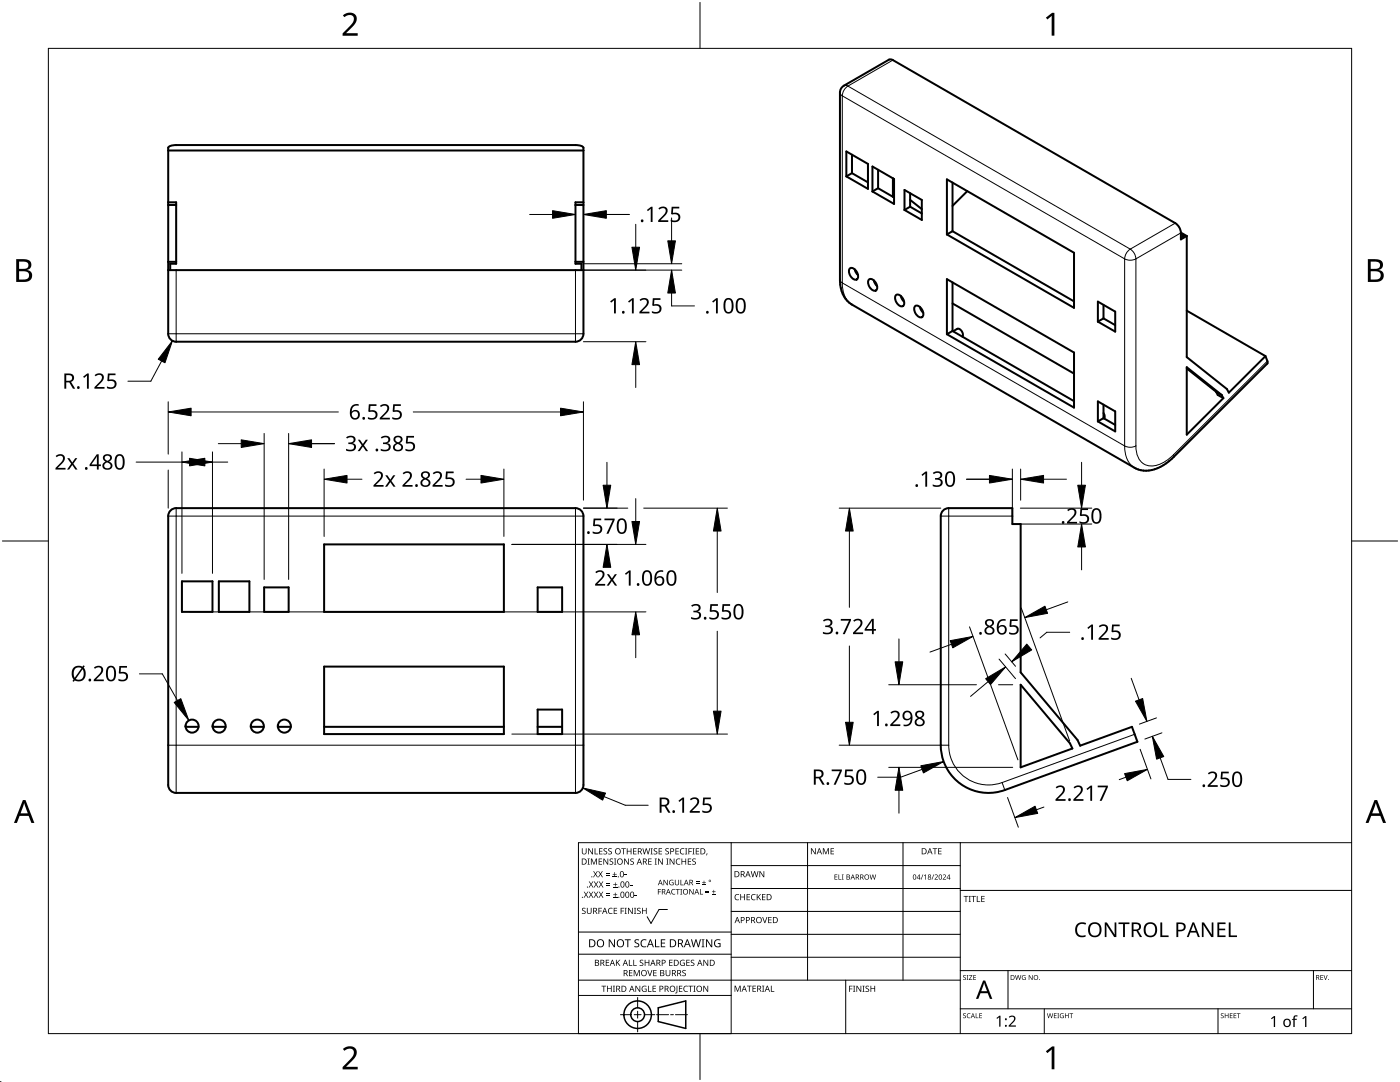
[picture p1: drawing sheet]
<svg xmlns="http://www.w3.org/2000/svg" width="279mm" height="216mm" viewBox="0 0 279 216" stroke-linecap="round" stroke-linejoin="round" font-family="sans-serif">
<g fill="none" stroke="#000" stroke-width=".4">
<path d="M33.6 30h82.8M33.7 29.3l.5-.2 1-.2 80.2 .1a1.12 1.12 0 0 1 1 .5v37.1a1.59 1.59 0 0 1-1.6 1.6h-79.6a1.59 1.59 0 0 1-1.6-1.6zM168.9 30.2l4.3 2.5v5l-4.3-2.5zM170 34.5l3.2 1.9M170 30.9v3.6M170 34.5l-1.1 .7M174.1 33.2l4.3 2.5v5l-4.3-2.5zM175.2 37.6l3.2 1.8M175.2 37.6l-1.1 .6M175.2 33.9v3.7M178.2 35.6v3.7M178.3 35.6v3.7"/>
<path d="M180.5 37.9l3.5 2v4l-3.5-2zM181.6 38.6v2.6M181.6 39.9l2.4 1.8M189 35.8l25.3 14.6v11l-25.3-14.6zM190.1 36.4v9.7M193 38.1l-2.9 3M33.6 40.4h1.6v12.2h-1.2v1.3M33.6 40.9h1.6M33.6 53.9h82.8M33.6 52.2h1.6M114.8 40.9h1.6M114.8 52.2h1.6"/>
<path d="M116.4 40.4h-1.6v12.2h1.2v1.3M169.7 53.5a1.5 1.5 0 0 1 1.3 2.3 1.5 1.5 0 0 1-1.3-2.3zM170.6 53.7l.2 .7 .4 .5M173.5 55.7a1.5 1.5 0 0 1 1.3 2.3 1.5 1.5 0 0 1-1.3-2.3zM174.4 55.9l.2 .7 .4 .5M178.9 58.8a1.5 1.5 0 0 1 1.3 2.3 1.5 1.5 0 0 1-1.3-2.3zM179.8 59.1l.2 .6 .4 .5M181.6 41.2l2.4 1.4M181.6 41.2l-1.1 .7M189 55.7l25.3 14.6v11l-25.3-14.6zM190.1 46.1l24.2 14M190.1 56.3v9.7"/>
<path d="M190.1 46.1l-1.1 .7M235.7 46.5v1.3l1.1-.7M235.7 46.7l.6 .4-.6 .3M235.7 46.5a2.48 2.48 0 0 0-1.2-2l-56.6-32.6h-.5l-9 5.2a1.59 1.59 0 0 0-.8 1.4v37.3a5.5 5.5 0 0 0 2.5 5l56.3 32.5a6.1 6.1 0 0 0 6.9-1.3l19.6-19.5M235.7 46.4v.1M235.7 46.4l1.1 .7M236.8 47.1v24.2l8.1 6.3 .3 .8 7.3-7.3M182.7 61a1.5 1.5 0 0 1 1.3 2.3 1.5 1.5 0 0 1-1.3-2.3zM183.6 61.3l.2 .6 .5 .5M190.1 60.5l24.2 14M190.1 66l-1.1 .7M190.1 66l24.2 14"/>
<path d="M190.2 66.1l.8-.5a1.15 1.15 0 0 1 1.1 1.6M219.1 60.2l3.5 2v4l-3.5-2zM220.2 63.5l2.4 1.4M220.2 63.5l-1.1 .7M220.2 60.8v2.7M236.8 73.5l5.9 4.7M236.8 62l15.7 9.1M242.7 78.2l.3 .6 1.1 .6M242.7 78.2l1.1 .6M243.8 78.8l-7-5.5v13.4l7.3-7.3M243.8 78.8l.3 .6M252.5 71.1l.5 1.2-.1 .2"/>
<path d="M219.1 80.1l3.5 2v4l-3.5-2zM220.2 80.7v2.7M220.2 83.4l-1.1 .7M220.2 83.4l2.4 1.4M220.2 82.4l.3 .7-.1 .4M34.2 101.7l1-.3h79.6a1.59 1.59 0 0 1 1.6 1.6v53.6a1.59 1.59 0 0 1-1.6 1.6h-79.6a1.59 1.59 0 0 1-1.6-1.6v-53.6l.1-.5zM36.3 116h6.1v6.1h-6.1zM43.7 116h6.1v6.1h-6.1zM52.7 117.2h4.9v4.9h-4.9zM64.7 108.6h35.9v13.5h-35.9zM107.3 117.2h4.9v4.9h-4.9zM188.4 101.7l.9-.3h12.7v3.2h1.7v29.6l11.3 13.5 .6 1.1 10.3-3.8 1.1 3-26.5 9.6a9.5 9.5 0 0 1-12.7-8.9v-45.7v-.5z"/>
<path d="M64.7 133h35.9v13.5h-35.9zM203.7 136.6l9.8 11.7 .5 1.1-10.3 3.7zM37 145h2.6M42.4 145h2.6M50.1 145h2.5M55.5 145h2.5M64.7 145h35.9M107.3 141.6h4.9v4.9h-4.9zM107.3 145h4.9"/>
<circle cx="38.3" cy="144.9" r="1.3"/>
<circle cx="43.7" cy="144.9" r="1.3"/>
<circle cx="51.3" cy="144.9" r="1.3"/>
<circle cx="56.7" cy="144.9" r="1.3"/>
</g>
<g fill="none" stroke="#000" stroke-width=".2">
<path d="M167.6 18.5l.5 .6M168.1 19.1v37.3M168.1 19.1l56.3 32.6M168.4 17.1l.8 .1M169.2 17.2a2.48 2.48 0 0 0-1.1 1.9M169.2 17.2l56.4 32.5M178.2 12l-9 5.2M35.2 53.9v14.3M114.8 53.9v14.3M167.6 55.8l.5 .6M168.1 56.4a4.9 4.9 0 0 0 2 4.4M168.1 56.4l56.3 32.6"/>
<path d="M224.4 51.7v37.3M225.6 49.7a2.48 2.48 0 0 0-1.2 2M225.6 49.7a2.48 2.48 0 0 1 1.1 2M226.7 51.7a2.48 2.48 0 0 1-2.3 0M226.7 51.7v37.3M234.5 44.5l-8.9 5.2M235.7 46.5l-9 5.2M33.6 66.6h82.8M252.9 72.1l-18.7 18.6M224.4 89a4.9 4.9 0 0 0 2 4.3M226.7 89a2.48 2.48 0 0 1-2.3 0M226.7 89a3.5 3.5 0 0 0 2.9 4 6.5 6.5 0 0 0 4.6-2.3"/>
<path d="M234.2 90.7v.5M33.6 103h82.8M35.2 101.4v56.8M114.8 101.4v56.8M187.8 103h14.2M189.3 101.4v47.3M33.6 148.7h82.8M187.8 148.7h1.5M189.3 148.7a7.9 7.9 0 0 0 10.7 7.5M200 156.2l.5 1.4M226.4 146.5l-26.4 9.7"/>
</g>
<path d="M9.7 9.7h260v196.5h-260z" fill="none" stroke="#000" stroke-width=".2"/>
<path d="M139.7 .5v9.2M.5 108h9.2M269.7 108h9.2M139.7 206.2v9.2" fill="none" stroke="#000" stroke-width=".2"/>
<g fill="#000">
<path d="M68.4 3.1a1.64 1.64 0 0 1 2.8 .4 2.52 2.52 0 0 1-1.2 2.2l-.9 .9h2.3v.5h-3v-.4l1.2-1.2a1.95 1.95 0 0 0 .9-2.2 1.23 1.23 0 0 0-1.8 .1zM208.7 3.5l1.3-.9h.4v4.5h-.5v-4l-.9 .8zM68.4 209.3a1.64 1.64 0 0 1 2.8 .4 2.52 2.52 0 0 1-1.2 2.2l-.9 1h2.3v.5h-3v-.5l1.2-1.2a1.95 1.95 0 0 0 .9-2.1 1.23 1.23 0 0 0-1.8 .1zM208.7 209.8l1.3-1h.4v4.6h-.5v-4l-.9 .7z"/>
<path d="M3.2 51.7h1.3a1.28 1.28 0 0 1 1.7 1.3 1.04 1.04 0 0 1-.8 .9 1.23 1.23 0 0 1 1 1.5 1.23 1.23 0 0 1-1.6 .9h-1.6zM3.8 54.1v1.7h.9a.86 .86 0 0 0 1.1-.9 .86 .86 0 0 0-1.1-.8zM3.8 52.2v1.4h.8a.78 .78 0 0 0 1.1-.7 .78 .78 0 0 0-1.1-.7z"/>
<path d="M273 51.7h1.3a1.28 1.28 0 0 1 1.7 1.3 1.04 1.04 0 0 1-.9 .9 1.23 1.23 0 0 1 1 1.5 1.23 1.23 0 0 1-1.5 .9h-1.6zM273.6 54.1v1.7h.9a.86 .86 0 0 0 1.1-.9 .86 .86 0 0 0-1.2-.8zM273.6 52.2v1.4h.8a.78 .78 0 0 0 1-.7 .78 .78 0 0 0-1.1-.7z"/>
<path d="M4.6 159.6h.5l1.8 4.6h-.6l-.6-1.4h-1.8l-.5 1.4h-.6zM4.8 160.2l-.7 2.1h1.4z"/>
<path d="M274.3 159.6h.5l1.8 4.6h-.6l-.5-1.4h-1.8l-.6 1.4h-.6zM274.6 160.2l-.7 2.1h1.4z"/>
</g>
<g fill="none" stroke="#000" stroke-width=".2">
<path d="M145.9 168.1v38.1h-30.5v-38.1h154.3M145.9 172.7h45.7M145.9 177.3h45.7M161.2 168.1v27.5M180.2 168.1v27.5M191.6 168.1v38.1M191.6 177.7h78.1M115.4 198.6h30.5M115.4 195.6h76.2M115.4 190.4h30.5M115.4 186h30.5M127.3 199v2.1"/>
<path d="M133.2 181.5h-1.7l-1.6 2.8-.7-1.4M145.9 181.9h45.7M145.9 186.4h45.7M145.9 191h45.7M168.8 195.6v10.6M191.6 193.7h78.1M201.2 193.7v7.6M262.1 193.7v7.6M123.8 202.5h2.1M126.6 202.5h1.3M127.3 201.8v1.4M127.3 203.8v2.1"/>
<path d="M128.6 202.5h2.1M131 202.5h2.4M133.8 202.5h.6M134.8 202.5h2.4M191.6 201.3h78.1M208.4 201.3v4.9M243.1 201.3v4.9"/>
</g>
<g fill="#000">
<path d="M116.1 169.3h.2v.8a.32 .32 0 0 0 .3 .3 .32 .32 0 0 0 .3-.3v-.8h.2v.8a.47 .47 0 0 1-.5 .4 .47 .47 0 0 1-.5-.5zM116.5 177.9h.2l.3 .5 .3-.5h.1l-.4 .6 .4 .6h-.1l-.3-.5-.4 .5h-.1l.4-.6zM117.3 171.3h.4l-.1 .1v1l.1 .1h-.4l.1-.1v-1zM117.4 169.3h.2l.6 1v-1h.1v1.2h-.1l-.7-1v1h-.1zM117.5 177.9h.2l.3 .5 .3-.5h.1l-.4 .6 .4 .6h-.1l-.4-.5-.3 .5h-.1l.4-.6zM117.5 175.9h.2l.3 .5 .3-.5h.1l-.4 .6 .5 .6h-.2l-.3-.5-.4 .5h-.1l.4-.6zM117.9 171.3h.3l.3 1 .4-1h.2v1.2h-.1v-1l-.4 1h-.1l-.4-1v1h-.2zM118.7 169.3h.1v1h.6v.2h-.7zM118.4 173.8h.1l.3 .5 .3-.5h.2l-.4 .6 .4 .7h-.1l-.4-.6-.3 .6h-.1l.4-.7zM118.5 177.9h.2l.2 .5 .3-.5h.2l-.4 .6 .4 .6h-.1l-.4-.5-.3 .5h-.1l.4-.6zM118.5 175.9h.2l.3 .5 .3-.5h.1l-.4 .6 .4 .6h-.1l-.3-.5-.4 .5h-.1l.4-.6zM119.5 171.3h.7v.1h-.6v.4h.5v.2h-.5v.4h.6v.1h-.7z"/>
<path d="M119.6 169.3h.6v.1h-.5v.4h.5v.1h-.5v.4h.5v.2h-.6zM119.4 173.8h.1l.3 .5 .3-.5h.2l-.4 .6 .4 .7h-.1l-.4-.6-.3 .6h-.2l.5-.7zM119.5 177.9h.1l.3 .5 .3-.5h.2l-.4 .6 .4 .6h-.1l-.4-.5-.3 .5h-.1l.4-.6zM119.5 175.9h.2l.3 .5 .3-.5h.1l-.4 .6 .4 .6h-.1l-.4-.5-.3 .5h-.1l.4-.6zM120.9 174.6h.8v.1h-.8zM120.9 174.2h.8v.1h-.8zM121 178.7h.8v.1h-.8zM121 178.3h.8v.1h-.8zM121 176.6h.8v.1h-.8zM121 176.3h.8v.1h-.8zM120.5 169.4l.4-.1h.3l-.1 .1a.25 .25 0 0 0-.4-.1 .25 .25 0 0 0 0 .4 .4 .4 0 0 1 .5 .3 .4 .4 0 0 1-.3 .5 .4 .4 0 0 1-.5-.2h.2a.27 .27 0 0 0 .4-.1 .27 .27 0 0 0-.3-.3l-.2-.2zM120.4 171.3h.2l.6 1v-1h.2v1.2h-.2l-.6-1v1h-.2z"/>
<path d="M121.4 169.4l.5-.1h.2v.1a.25 .25 0 0 0-.4-.1 .25 .25 0 0 0 0 .4 .4 .4 0 0 1 .4 .3 .4 .4 0 0 1-.2 .5 .4 .4 0 0 1-.5-.2h.1a.27 .27 0 0 0 .5-.1 .27 .27 0 0 0-.4-.3l-.2-.2zM122.3 174.9h.8v.2h-.8zM122.4 179h.8v.1h-.8zM122.4 177h.8v.1h-.8zM121.7 171.4l.4-.1 .3 .1-.1 .1a.25 .25 0 0 0-.4-.1 .25 .25 0 0 0 0 .4 .4 .4 0 0 1 .5 .3 .4 .4 0 0 1-.3 .5 .4 .4 0 0 1-.5-.3l.2 .1a.27 .27 0 0 0 .4-.2 .27 .27 0 0 0-.3-.3l-.2-.2zM122.6 174h.1v.4h.4v.1h-.4v.4h-.1v-.4h-.3v-.1h.3zM122.7 178.1h.1v.4h.4v.1h-.4v.3h-.1v-.3h-.3v-.1h.3zM122.7 176.1h.2v.3h.3v.2h-.3v.3h-.2v-.3h-.3v-.2h.3zM122.5 171.3h.5l-.2 .1v1l.2 .1h-.5l.2-.1v-1zM124 169.3h.9v.1h-.4v1.1h-.1v-1.1h-.4zM124.7 174.5h.4v.2h-.4zM124.6 171.3h.1l.7 1v-1h.1v1.2h-.2l-.6-1v1h-.1z"/>
<path d="M125.7 176.6h.5v.1h-.5zM125.1 169.3h.1v.5h.7v-.5h.1v1.2h-.1v-.6h-.7v.6h-.1zM125.8 171.4l.5-.1 .2 .1v.1a.25 .25 0 0 0-.4-.1 .25 .25 0 0 0 0 .4 .4 .4 0 0 1 .4 .3 .4 .4 0 0 1-.2 .5 .4 .4 0 0 1-.5-.3l.1 .1a.27 .27 0 0 0 .5-.2 .27 .27 0 0 0-.4-.3l-.2-.2zM126.7 178.6h.4v.2h-.4zM126.4 169.3h.6v.1h-.5v.4h.5v.1h-.5v.4h.5v.2h-.6zM128.2 169.3h.2l.2 1 .3-1h.2l.2 1 .3-1h.1l-.3 1.2h-.1l-.3-1.1-.3 1.1h-.2zM129.4 171.3h.6v.1h-.5v.4h.5v.2h-.5v.4h.5v.1h-.6zM129.8 169.3h.5l-.2 .1v1l.2 .1h-.5l.2-.1v-1zM130.7 171.3h.4l-.1 .1v1l.1 .1h-.4l.1-.1v-1zM130.5 169.4l.4-.1h.3l-.1 .1a.25 .25 0 0 0-.4-.1 .25 .25 0 0 0 0 .4 .4 .4 0 0 1 .5 .3 .4 .4 0 0 1-.3 .5 .4 .4 0 0 1-.5-.2h.2a.27 .27 0 0 0 .4-.1 .27 .27 0 0 0-.3-.3l-.2-.2zM131.3 177.4h.6v.1h-.5v.4h.5v.1h-.5v.5h-.1zM131.4 169.3h.7v.1h-.5v.4h.5v.1h-.5v.4h.5v.2h-.7z"/>
<path d="M131.3 171.3h.2l.7 1-.1-1h.2v1.2h-.2l-.6-1v1h-.2zM132.4 175.6h.2l.6 .9v-.9h.1v1h-.2l-.6-.9v.9h-.1zM133 171.3h.4l-.1 .1v1l.1 .1h-.4l.1-.1v-1zM132.8 169.4l.4-.1h.3l-.1 .1a.25 .25 0 0 0-.3-.1 .25 .25 0 0 0 0 .4 .4 .4 0 0 1 .4 .3 .4 .4 0 0 1-.3 .5 .4 .4 0 0 1-.4-.2h.1a.27 .27 0 0 0 .5-.1 .27 .27 0 0 0-.4-.3l-.2-.2zM133.7 175.7l.5-.2 .2 .1v.1a.45 .45 0 0 0-.7 .4 .45 .45 0 0 0 .6 .4v-.3h-.2v-.1h.3v.5a.6 .6 0 0 1-.8-.1 .6 .6 0 0 1 .1-.8zM134.1 177.5l.4-.1h.3l-.1 .2a.44 .44 0 0 0-.6 .4 .44 .44 0 0 0 .6 .3 .52 .52 0 0 1-.7 0 .52 .52 0 0 1 .1-.8zM133.6 171.3h.2l.7 1v-1h.1v1.2h-.2l-.6-1v1h-.2zM134.9 177.4h.8v.1h-.4v1h-.1v-1h-.3zM135 171.5l.5-.2 .3 .1-.1 .1a.49 .49 0 0 0-.7 .4 .49 .49 0 0 0 .7 .5 .52 .52 0 0 1-.6 0 .52 .52 0 0 1-.2-.6zM134.8 169.3h.7v.1h-.6v.4h.5v.1h-.5v.4h.6v.2h-.7zM134.7 175.6h.1v.7a.28 .28 0 0 0 .3 .2 .28 .28 0 0 0 .3-.2v-.7h.1v.7a.42 .42 0 0 1-.4 .4 .42 .42 0 0 1-.4-.4zM135.8 175.6h.1v.9h.5v.1h-.6z"/>
<path d="M135.8 177.4h.3l-.1 .1v.9l.1 .1h-.3l.1-.1v-.9zM135.8 169.4l.5-.2 .3 .1-.1 .1a.49 .49 0 0 0-.7 .5 .49 .49 0 0 0 .8 .4 .52 .52 0 0 1-.7 .1 .52 .52 0 0 1-.2-.6zM136 171.3h.2v.5h.6v-.5h.1v1.2h-.1v-.5h-.6v.5h-.2zM136.7 169.3h.5l-.2 .1v1l.2 .1h-.5l.2-.1v-1zM137.4 169.3h.7v.1h-.6v.4h.5v.2h-.5v.5h-.1zM137.3 171.3h.6v.1h-.5v.4h.5v.2h-.5v.4h.5v.1h-.6zM137.6 177.4h.1l.6 .9v-.9h.1v1.1h-.1l-.6-.9v.9h-.1zM138.2 169.3h.4l-.1 .1v1l.1 .1h-.4l.1-.1v-1zM138.9 176.2h.7v.1h-.7zM138.9 175.9h.7v.1h-.7zM138.2 171.4l.4-.1 .3 .1-.1 .1a.25 .25 0 0 0-.4-.1 .25 .25 0 0 0 0 .4 .4 .4 0 0 1 .5 .3 .4 .4 0 0 1-.3 .5 .4 .4 0 0 1-.5-.3l.2 .1a.27 .27 0 0 0 .4-.2 .27 .27 0 0 0-.3-.3l-.2-.2zM138.9 169.3h.6v.1h-.5v.4h.5v.1h-.5v.4h.5v.2h-.6z"/>
<path d="M139.7 177.4h.1v1h.5v.1h-.6zM140.1 176.5h.8v.1h-.8zM140.4 175.7h.2v.3h.3v.2h-.3v.3h-.2v-.3h-.3v-.2h.3zM140.8 178h.7v.2h-.7zM140.8 177.7h.7v.1h-.7zM141 170.3h.2l-.3 .4zM142.1 178.4h.7v.1h-.7zM142.4 177.6h.1v.3h.3v.1h-.3v.3h-.1v-.3h-.3v-.1h.3zM146.8 178.6l.4-.2 .3 .1v.1a.49 .49 0 0 0-.7 .4 .49 .49 0 0 0 .7 .5 .52 .52 0 0 1-.7 0 .52 .52 0 0 1-.2-.6zM147.7 178.4h.2v.5h.6v-.5h.2v1.2h-.2v-.5h-.6v.5h-.2zM149 178.4h.7v.1h-.5v.4h.4v.2h-.4v.4h.5v.1h-.7zM150 178.6l.5-.2 .3 .1-.1 .1a.49 .49 0 0 0-.7 .4 .49 .49 0 0 0 .8 .5 .52 .52 0 0 1-.7 0 .52 .52 0 0 1-.2-.6z"/>
<path d="M149.8 173.8h.2l.2 1.1 .3-1.1h.2l.3 1.1 .2-1.1h.2l-.3 1.2h-.2l-.3-1-.3 1h-.1zM151 178.4h.2v.6l.5-.6h.2l-.5 .5 .5 .7h-.2l-.4-.6-.1 .6h-.2zM151.6 173.8h.1l.7 1v-1h.1v1.2h-.2l-.6-1v1h-.1zM152.1 178.4h.7v.1h-.6v.4h.5v.2h-.5v.4h.6v.1h-.7zM161.8 169.3h.2l.7 1v-1h.1v1.2h-.2l-.6-1v1h-.2zM164.2 169.3h.2l.4 .9 .4-.9h.2v1.2h-.1v-1.1l-.4 1.1h-.1l-.4-1.1v1.1h-.2zM165.8 169.3h.6v.1h-.5v.4h.5v.1h-.5v.4h.5v.2h-.6zM166.5 174.5h.6v.1h-.4v.3h.4v.1h-.4v.4h.4v.1h-.6zM167.3 174.5h.2v.9h.4v.1h-.6zM168 174.5h.4l-.1 .1v.8l.1 .1h-.4l.1-.1v-.8zM173.6 174.5h.1l.2 .9 .2-.9h.2l.2 .9 .2-.9h.1l-.2 1h-.2l-.2-.9-.2 .9h-.2zM184.1 174.5h.2l-.4 1h-.1z"/>
<path d="M184.4 174.7l.4-.2v1h-.1v-.9l-.2 .2zM186.3 174.5h.1l-.4 1h-.1zM186.1 169.3h.9v.1h-.3v1.1h-.2v-1.1h-.4zM186.5 174.6a.37 .37 0 0 1 .6 0 .37 .37 0 0 1-.2 .6l-.2 .2h.5v.1h-.7l.3-.4a.27 .27 0 0 0 .3-.3 .27 .27 0 0 0-.4-.2zM187.2 169.3h.7v.1h-.5v.4h.5v.1h-.5v.4h.5v.2h-.7zM188.2 174.6a.37 .37 0 0 1 .6 0 .37 .37 0 0 1-.3 .6l-.2 .2h.5v.1h-.7l.3-.4a.27 .27 0 0 0 .3-.3 .27 .27 0 0 0-.4-.2zM192.3 178.8h.9v.1h-.3v1.1h-.2v-1.1h-.4zM193.3 178.8h.5l-.2 .1v1l.2 .1h-.5l.2-.1v-1zM193.8 178.8h1v.1h-.4v1.1h-.2v-1.1h-.4zM194.9 178.8h.2v1.1h.5v.1h-.7zM195.8 178.8h.7v.1h-.5v.4h.5v.1h-.5v.5h.5v.1h-.7zM116.2 181.3l.4-.2 .3 .1-.1 .1a.25 .25 0 0 0-.4-.1 .25 .25 0 0 0 0 .4 .4 .4 0 0 1 .5 .3 .4 .4 0 0 1-.3 .5 .4 .4 0 0 1-.5-.2h.2a.27 .27 0 0 0 .4-.1 .27 .27 0 0 0-.3-.3l-.2-.2z"/>
<path d="M117.1 181.1h.2v.8a.32 .32 0 0 0 .3 .3 .32 .32 0 0 0 .3-.3v-.8h.2v.8a.47 .47 0 0 1-.5 .5 .47 .47 0 0 1-.5-.5zM119.4 181.1h.7v.2h-.5v.4h.5v.1h-.5v.6h-.2zM120 196.7h1v.1h-.4v1.1h-.2v-1.1h-.4zM120.9 191.5h.7v.1h-.6v.4h.5v.2h-.5v.4h.6v.1h-.7zM121.5 181.3l.4-.2 .4 .1-.1 .1a.49 .49 0 0 0-.7 .5 .49 .49 0 0 0 .7 .4 .52 .52 0 0 1-.6 .1 .52 .52 0 0 1-.3-.6zM121.1 196.7h.2v.5h.6v-.5h.2v1.2h-.2v-.6h-.6v.6h-.2zM121.5 187.4h.2l.9 1.3v-1.3h.1v1.6h-.2l-.8-1.3v1.3h-.2zM122.3 196.7h.4l-.1 .1v1l.1 .1h-.4l.2-.1v-1zM122.5 181.1h.7v.2h-.6v.4h.5v.1h-.5v.4h.6v.2h-.7zM122.9 191.5h.2v.6l.5-.6h.2l-.5 .5 .5 .7h-.2l-.4-.6-.1 .6h-.2zM123.9 181.1h.6v.2h-.5v.4h.5v.1h-.5v.6h-.1zM124.7 181.1h.4l-.2 .2v.9l.2 .2h-.4l.1-.2v-.9z"/>
<path d="M124.7 187.4h1.2v.2h-.5v1.4h-.2v-1.4h-.5zM125.5 191.5h.2v1.1h.5v.1h-.7zM125.5 193.6h.7v.1h-.5v.4h.5v.1h-.5v.4h.5v.2h-.7zM125.3 181.1h.2l.7 1.1-.1-1.1h.2v1.3h-.2l-.6-1v1h-.2zM126.4 191.5h.1v1.1h.6v.1h-.7zM126.5 181.1h.5l-.2 .2v.9l.2 .2h-.5l.2-.2v-.9zM126.5 193.6h.2l.4 1 .4-1h.2v1.2h-.2v-1.1l-.4 1.1h-.1l-.4-1.1v1.1h-.1zM126.7 187.6l.3-.2 .6 .1-.2 .1a.33 .33 0 0 0-.6 .2 .33 .33 0 0 0 .4 .4 .47 .47 0 0 1 .4 .6 .47 .47 0 0 1-.7 .2h-.3v-.2h.2a.35 .35 0 0 0 .6-.2 .35 .35 0 0 0-.5-.4l-.3-.2zM126.8 196.7h.2l.6 1v-1h.2v1.2h-.2l-.7-1 .1 1h-.2zM127.2 181.3l.4-.2 .3 .1-.1 .1a.25 .25 0 0 0-.4-.1 .25 .25 0 0 0 0 .4 .4 .4 0 0 1 .5 .3 .4 .4 0 0 1-.3 .5 .4 .4 0 0 1-.5-.2h.2a.27 .27 0 0 0 .4-.1 .27 .27 0 0 0-.3-.3l-.2-.2zM127.7 191.6l.4-.1 .3 .1-.1 .1a.25 .25 0 0 0-.3-.1 .25 .25 0 0 0 0 .4 .4 .4 0 0 1 .4 .3 .4 .4 0 0 1-.3 .5 .4 .4 0 0 1-.4-.3l.1 .1a.27 .27 0 0 0 .5-.2 .27 .27 0 0 0-.4-.3l-.2-.2zM128 187.6l.6-.2 .4 .1-.1 .2a.63 .63 0 0 0-.9 .5 .63 .63 0 0 0 1 .6v.2a.83 .83 0 0 1-1.1-.3 .83 .83 0 0 1 .1-1.1z"/>
<path d="M128.2 196.8l.6-.1 .2 .1v.1a.5 .5 0 0 0-.8 .4 .5 .5 0 0 0 .7 .5v-.4h-.3v-.1h.4v.6a.66 .66 0 0 1-.8-.2 .66 .66 0 0 1 0-.9zM128.1 181.1h.2v.6h.6v-.6h.2v1.3h-.2v-.6h-.6v.6h-.2zM129.2 193.6h.1l.4 1 .3-1h.2l-.4 1.2h-.2zM129.3 196.7h.2v1.1h.5v.1h-.7zM128.7 191.5h.1v.5h.6v-.5h.2v1.2h-.2v-.5h-.6v.5h-.1zM130.7 187.4h.2v1.4h.7v.2h-.9zM130.2 196.7h.7v.1h-.5v.4h.5v.1h-.5v.5h.5v.1h-.7zM130.4 193.6h.6v.1h-.5v.4h.5v.1h-.5v.4h.5v.2h-.6zM131.9 187.4h.9v.2h-.7v.5h.6v.2h-.6v.5h.7v.2h-.9zM132.8 193.6h.2v.7a.32 .32 0 0 0 .3 .4 .32 .32 0 0 0 .3-.4v-.7h.2v.7a.47 .47 0 0 1-.5 .5 .47 .47 0 0 1-.5-.5zM133.5 191.5h.7v.1h-.5v.4h.5v.2h-.5v.4h.5v.1h-.7zM135 196.7h.2v1.3l-.1 .2h-.3l-.1-.1 .3-.2z"/>
<path d="M135.5 196.7h.7v.1h-.5v.4h.4v.1h-.4v.5h.5v.1h-.7zM135.8 191.7l.5-.2 .4 .1-.1 .1a.5 .5 0 0 0-.8 .4 .5 .5 0 0 0 .7 .5v-.4h-.2v-.1h.4v.6a.66 .66 0 0 1-.9-.1 .66 .66 0 0 1 0-.9zM136.2 193.7l.4-.2 .3 .1-.1 .1a.25 .25 0 0 0-.4-.1 .25 .25 0 0 0 0 .4 .4 .4 0 0 1 .5 .3 .4 .4 0 0 1-.3 .5 .4 .4 0 0 1-.5-.2h.2a.27 .27 0 0 0 .5-.1 .27 .27 0 0 0-.4-.3l-.2-.2zM136.5 196.8l.5-.1 .3 .1-.1 .1a.49 .49 0 0 0-.7 .4 .49 .49 0 0 0 .8 .4 .52 .52 0 0 1-.7 .1 .52 .52 0 0 1-.2-.6zM137 191.5h.6v.1h-.5v.4h.5v.2h-.5v.4h.5v.1h-.6zM137.4 196.7h.9v.1h-.4v1.1h-.1v-1.1h-.4zM137.9 191.6l.4-.1 .3 .1-.1 .1a.25 .25 0 0 0-.4-.1 .25 .25 0 0 0 0 .4 .4 .4 0 0 1 .5 .3 .4 .4 0 0 1-.3 .5 .4 .4 0 0 1-.5-.3l.2 .1a.27 .27 0 0 0 .4-.2 .27 .27 0 0 0-.3-.3l-.2-.2zM138.4 196.7h.4l-.1 .1v1l.1 .1h-.4l.1-.1v-1zM137.9 187.4h.2l.3 1.4 .4-1.4h.2l.4 1.4 .3-1.4h.2l-.4 1.6h-.2l-.4-1.3-.4 1.3h-.2zM140 187.4h.6l-.2 .2v1.3l.2 .1h-.6l.2-.1v-1.3zM140.4 196.7h.1l.7 1v-1h.1v1.2h-.1l-.7-1v1h-.1zM140.4 191.5h.2l.6 1v-1h.1v1.2h-.1l-.7-1v1h-.1z"/>
<path d="M140.9 187.4h.2l.9 1.3v-1.3h.1v1.6h-.2l-.8-1.3v1.3h-.2zM142.7 187.6l.7-.2 .4 .1-.1 .2a.65 .65 0 0 0-1 .5 .65 .65 0 0 0 .9 .6v-.4h-.3v-.2h.5v.7a.86 .86 0 0 1-1.1-.1 .86 .86 0 0 1 0-1.2zM146.6 196.7h.2l.4 1 .4-1h.2v1.2h-.1v-1.1l-.4 1.1h-.2l-.4-1.1v1.1h-.1zM149.1 196.7h.9v.1h-.4v1.1h-.1v-1.1h-.4zM150.2 196.7h.7v.1h-.6v.4h.5v.1h-.5v.5h.6v.1h-.7zM152.1 183h.2l.3 1 .4-1h.1l-.4 1.2h-.1zM152.1 196.7h.4l-.1 .1v1l.1 .1h-.4l.1-.1v-1zM153.8 196.7h.2v1.1h.5v.1h-.7zM153.3 183h.7v.1h-.5v.4h.5v.1h-.5v.5h.5v.1h-.7zM169.5 196.7h.6v.1h-.5v.5h.5v.1h-.5v.5h-.1zM170.2 196.7h.5l-.2 .1v1l.2 .1h-.5l.2-.1v-1zM170.9 196.7h.2l.6 1v-1h.2v1.2h-.2l-.6-1v1h-.2z"/>
<path d="M172.1 196.7h.5l-.2 .1v1l.2 .1h-.5l.2-.1v-1zM172.8 196.8l.4-.1h.2v.2a.25 .25 0 0 0-.4-.1 .25 .25 0 0 0 0 .4 .4 .4 0 0 1 .5 .3 .4 .4 0 0 1-.3 .4 .4 .4 0 0 1-.5-.2l.2 .1a.27 .27 0 0 0 .4-.2 .27 .27 0 0 0-.3-.3l-.3-.2zM173.7 196.7h.2v.5h.6v-.5h.2v1.2h-.2v-.6h-.6v.6h-.2zM192.2 194.7l.4-.1h.2l-.1 .1a.24 .24 0 0 0-.3 0 .24 .24 0 0 0-.1 .3 .24 .24 0 0 0 .4 .1 .31 .31 0 0 1 0 .4 .31 .31 0 0 1-.5-.1 .24 .24 0 0 0 .3 .1 .24 .24 0 0 0 .1-.3l-.4-.3zM192.9 194.6h.4l-.1 .1v.7l.1 .1h-.4l.1-.1v-.7zM193.4 194.6h.6l-.5 .8h.6v.1h-.7l.5-.8h-.5zM194.2 194.6h.6v.1h-.4v.3h.4v.1h-.4v.3h.4v.1h-.6zM202.6 194.6h.1l.2 .8 .2-.8h.2l.2 .8 .2-.8h.1l-.2 .9h-.2l-.2-.8-.2 .8h-.2zM204 194.7l.4-.1h.3l-.1 .1a.4 .4 0 0 0-.6 .4 .4 .4 0 0 0 .6 .3v-.3l-.2-.1h.3v.5a.53 .53 0 0 1-.7-.1 .53 .53 0 0 1 0-.7zM205.3 194.6h.1l.6 .8v-.8h.1v.9h-.2l-.5-.8v.8h-.1zM214.9 184.4a1.63 1.63 0 0 1 1.9-.2l-.2 .3a1.14 1.14 0 0 0-1.4 .1 1.14 1.14 0 0 0-.2 1.4 1.11 1.11 0 0 0 1.7 .6v.3a1.5 1.5 0 0 1-1.9-.3 1.5 1.5 0 0 1-.1-1.9zM220.5 184.1h.4l1.6 2.4-.1-2.4h.4v2.9h-.4l-1.6-2.4v2.4h-.3z"/>
<path d="M223.2 184.1h2.2v.3h-.9v2.6h-.4v-2.6h-.9zM231.6 184.1h.3v2.6h1.3v.3h-1.6zM239.9 184.1h.4l1.5 2.4v-2.4h.4v2.9h-.5l-1.5-2.4v2.4h-.3zM243 184.1h1.6v.3h-1.3v.9h1.2v.3h-1.2v1.1h1.3v.3h-1.6zM245.2 184.1h.4v2.6h1.3v.3h-1.7zM263.5 194.6h.6v.1h-.5v.3h.4v.1h-.4v.3h.5v.1h-.6zM264.1 194.6h.2l.2 .8 .3-.8h.2l-.4 .9h-.1zM192.2 202.3l.4-.1h.2l-.1 .1a.24 .24 0 0 0-.3 0 .24 .24 0 0 0-.1 .3 .24 .24 0 0 0 .4 .1 .31 .31 0 0 1 0 .5 .31 .31 0 0 1-.5-.2 .24 .24 0 0 0 .3 .1 .24 .24 0 0 0 .1-.3l-.4-.2zM193.1 202.3l.3-.1h.3l-.1 .1a.39 .39 0 0 0-.5 .4 .39 .39 0 0 0 .5 .3 .46 .46 0 0 1-.6 0 .46 .46 0 0 1 .1-.7zM194.7 202.2h.1v.8h.5v.2h-.6zM195.4 202.2h.6v.1h-.4v.3h.4v.1h-.4v.4h.4v.1h-.6zM198.9 203.1l.5-.4h.3v2.2h-.3v-1.9l-.4 .3z"/>
<path d="M201.3 202.9a.76 .76 0 0 1 1.2 0 .76 .76 0 0 1-.3 1.1l-.6 .6h1.1v.3h-1.4v-.3l.8-.8a.52 .52 0 0 0 .2-.8 .52 .52 0 0 0-.8 .1zM209 202.2h.1l.2 .8 .2-.8h.1l.3 .8 .2-.8h.1l-.3 1h-.1l-.2-.9-.3 .9h-.1zM210.3 202.2h.6v.1h-.4v.3h.3v.1h-.3v.4h.4v.1h-.6zM211 202.2h.4l-.2 .1v.8l.2 .1h-.4l.1-.1v-.8zM211.6 202.3l.7-.1-.1 .1a.4 .4 0 0 0-.6 .4 .4 .4 0 0 0 .6 .3v-.2l-.2-.2h.3v.5a.53 .53 0 0 1-.7-.1 .53 .53 0 0 1 0-.7zM212.5 202.2h.2v.4h.5v-.4h.1v1h-.1v-.5h-.5v.5h-.2zM213.4 202.2h.8v.1h-.3v.9h-.2v-.9h-.3zM243.7 202.3l.3-.1h.2v.1a.24 .24 0 0 0-.3 0 .24 .24 0 0 0-.1 .3 .24 .24 0 0 0 .3 .1 .31 .31 0 0 1 0 .5 .31 .31 0 0 1-.5-.2 .24 .24 0 0 0 .4 .1 .24 .24 0 0 0 0-.3l-.3-.2zM244.4 202.2h.2v.4h.5v-.4h.1v1h-.1v-.5h-.5v.5h-.2zM245.4 202.2h.6v.1h-.4v.3h.4v.1h-.4v.4h.4v.1h-.6zM246.2 202.2h.5v.1h-.4v.3h.4v.1h-.4v.4h.4v.1h-.5zM246.8 202.2h.8v.1h-.3v.9h-.2v-.9h-.3z"/>
<path d="M253.7 203.2l.6-.5h.2v2.2h-.3v-1.9l-.4 .4zM258.2 202.7l.3-.1h.5l-.1 .3-.4-.1-.1 .2v.3h.4v.2h-.4v1.4h-.3v-1.4h-.3l.3-.2zM259.9 203.2l.6-.5h.2v2.2h-.2v-1.9l-.5 .4z"/>
<path d="M116.1 171.3h.4a.61 .61 0 0 1 .6 .6 .61 .61 0 0 1-.6 .6h-.4zM116.3 171.4v1h.1a.48 .48 0 0 0 .5-.5 .48 .48 0 0 0-.4-.5z"/>
<path d="M122.7 169.9a.61 .61 0 0 1 1.2 0 .61 .61 0 0 1-1.2 0zM122.9 169.9a.45 .45 0 0 0 .9 0 .45 .45 0 0 0-.9 0z"/>
<path d="M123.1 171.9a.61 .61 0 0 1 1.2 0 .61 .61 0 0 1-1.2 0zM123.3 171.9a.45 .45 0 0 0 .9 0 .45 .45 0 0 0-.9 0z"/>
<path d="M123.9 173.9a.5 .5 0 0 1 .6 .1 .5 .5 0 0 1 0 .7 .44 .44 0 0 1-.6 .3 .44 .44 0 0 1-.2-.6zM123.9 174a.48 .48 0 0 0-.1 .6 .48 .48 0 0 0 .5 .3v-.8l-.1-.1z"/>
<path d="M124 178a.5 .5 0 0 1 .6 .1 .5 .5 0 0 1 0 .6 .44 .44 0 0 1-.6 .4 .44 .44 0 0 1-.2-.6zM124.1 178.1a.48 .48 0 0 0-.2 .6 .48 .48 0 0 0 .5 .3v-.8l-.1-.2z"/>
<path d="M124 176a.5 .5 0 0 1 .6 .1 .5 .5 0 0 1 0 .6 .44 .44 0 0 1-.6 .4 .44 .44 0 0 1-.2-.7zM124.1 176.1a.48 .48 0 0 0-.2 .5 .48 .48 0 0 0 .5 .3v-.7l-.1-.2z"/>
<path d="M124.9 178a.5 .5 0 0 1 .7 .1 .5 .5 0 0 1 0 .6 .44 .44 0 0 1-.6 .4 .44 .44 0 0 1-.2-.6zM125 178.1a.48 .48 0 0 0-.1 .6 .48 .48 0 0 0 .4 .3l.1-.8-.2-.2z"/>
<path d="M124.9 176a.5 .5 0 0 1 .7 .1 .5 .5 0 0 1 0 .6 .44 .44 0 0 1-.6 .4 .44 .44 0 0 1-.2-.7zM125 176.1a.48 .48 0 0 0-.1 .5 .48 .48 0 0 0 .5 .3v-.7l-.1-.2z"/>
<path d="M125.9 178a.5 .5 0 0 1 .6 .1 .5 .5 0 0 1 0 .6 .44 .44 0 0 1-.5 .4 .44 .44 0 0 1-.2-.6zM126 178.1a.48 .48 0 0 0-.2 .6 .48 .48 0 0 0 .5 .3l.1-.8-.2-.2z"/>
<path d="M127.3 169.3h.3a.35 .35 0 0 1 .5 .2 .35 .35 0 0 1-.3 .4l.4 .6h-.2l-.3-.5h-.3v.5h-.1zM127.4 169.4v.4h.2a.23 .23 0 0 0 .3-.2 .23 .23 0 0 0-.3-.2z"/>
<path d="M127.5 171.3h.2l.4 1.2h-.1l-.2-.4h-.4l-.2 .4h-.1zM127.6 171.5l-.2 .5h.4z"/>
<path d="M128.3 171.3h.3a.35 .35 0 0 1 .5 .2 .35 .35 0 0 1-.3 .5l.4 .5h-.2l-.3-.5h-.2v.5h-.2zM128.5 171.4v.5h.1a.23 .23 0 0 0 .3-.2 .23 .23 0 0 0-.3-.3z"/>
<path d="M131.7 175.5h.1l.5 1.1h-.2l-.1-.3h-.4l-.2 .3h-.1zM131.8 175.7l-.2 .5h.3z"/>
<path d="M132.1 177.4h.3a.31 .31 0 0 1 .4 .2 .31 .31 0 0 1-.2 .4l.3 .5h-.2l-.3-.5h-.2v.5h-.1zM132.2 177.5v.4h.2a.21 .21 0 0 0 .2-.2 .21 .21 0 0 0-.2-.2z"/>
<path d="M133.3 177.4h.1l.5 1.1h-.2l-.1-.4h-.4l-.2 .4h-.1zM133.4 177.5l-.2 .5h.4z"/>
<path d="M133.8 169.3h.3a.41 .41 0 0 1 .4 .5 .41 .41 0 0 1-.6 .2v.5h-.1zM133.9 169.4v.5a.29 .29 0 0 0 .5-.3 .29 .29 0 0 0-.5-.2z"/>
<path d="M136.9 175.5h.1l.4 1.1h-.1l-.1-.3h-.5l-.1 .3h-.1zM137 175.7l-.2 .5h.3z"/>
<path d="M136.2 177.9a.55 .55 0 0 1 1.1 0 .55 .55 0 0 1-1.1 0zM136.4 177.9a.45 .45 0 0 0 .9 0 .45 .45 0 0 0-.9 0z"/>
<path d="M137.6 175.6h.3a.31 .31 0 0 1 .4 .2 .31 .31 0 0 1-.2 .4l.3 .4h-.2l-.3-.4h-.2v.4h-.1zM137.7 175.7v.4h.2a.21 .21 0 0 0 .2-.2 .21 .21 0 0 0-.2-.2z"/>
<path d="M139 177.4h.1l.4 1.1h-.1l-.1-.4h-.5l-.1 .4h-.1zM139.1 177.5l-.2 .5h.3z"/>
<path d="M139.8 169.3h.4a.61 .61 0 0 1 .6 .6 .61 .61 0 0 1-.7 .6h-.3zM140 169.4v.9h.1a.48 .48 0 0 0 .5-.4 .48 .48 0 0 0-.4-.5z"/>
<path d="M141.4 175.8a.25 .25 0 0 1 .5 0 .25 .25 0 0 1-.5 0zM141.5 175.8a.15 .15 0 0 0 .3 0 .15 .15 0 0 0-.3 0z"/>
<path d="M146.6 173.8h.4a.61 .61 0 0 1 .6 .6 .61 .61 0 0 1-.7 .6h-.3zM146.7 174v.9h.2a.48 .48 0 0 0 .5-.5 .48 .48 0 0 0-.5-.4z"/>
<path d="M147.8 173.8h.4a.35 .35 0 0 1 .4 .3 .35 .35 0 0 1-.2 .4l.3 .5h-.2l-.3-.5h-.2v.5h-.2zM148 174v.4h.2a.23 .23 0 0 0 .3-.2 .23 .23 0 0 0-.3-.2z"/>
<path d="M149.2 173.8h.1l.5 1.2h-.1l-.2-.3h-.5l-.1 .3h-.2zM149.3 174l-.2 .5h.4z"/>
<path d="M153 178.4h.4a.61 .61 0 0 1 .6 .6 .61 .61 0 0 1-.6 .6h-.4zM153.2 178.5v1h.1a.48 .48 0 0 0 .5-.5 .48 .48 0 0 0-.4-.5z"/>
<path d="M163.4 169.2h.2l.5 1.3h-.2l-.2-.4h-.4l-.2 .4h-.1zM163.5 169.4l-.2 .6h.4z"/>
<path d="M168.9 174.5h.3a.26 .26 0 0 1 .4 .1 .26 .26 0 0 1-.2 .4 .27 .27 0 0 1 .2 .3 .27 .27 0 0 1-.3 .2h-.4zM169.1 175v.4h.2a.19 .19 0 0 0 .2-.2 .19 .19 0 0 0-.2-.2zM169.1 174.6v.3h.2a.17 .17 0 0 0 .2-.1 .18 .18 0 0 0-.3-.2z"/>
<path d="M170.1 174.5h.1l.4 1h-.1l-.1-.3h-.4l-.1 .3h-.2zM170.2 174.6l-.2 .5h.3z"/>
<path d="M170.8 174.5h.3a.29 .29 0 0 1 .3 .2 .29 .29 0 0 1-.2 .4l.3 .4h-.1l-.3-.4h-.2v.4h-.1zM170.9 174.6v.4h.2a.2 .2 0 0 0 .2-.2 .2 .2 0 0 0-.2-.2z"/>
<path d="M171.7 174.5h.3a.29 .29 0 0 1 .3 .2 .29 .29 0 0 1-.2 .4l.3 .4h-.1l-.3-.4h-.2v.4h-.1zM171.8 174.6v.4h.2a.2 .2 0 0 0 .2-.2 .2 .2 0 0 0-.3-.2z"/>
<path d="M172.4 175a.55 .55 0 0 1 1.1 0 .55 .55 0 0 1-1.1 0zM172.6 175a.4 .4 0 0 0 .8 0 .4 .4 0 0 0-.8 0z"/>
<path d="M182.3 174.6h.4l.2 .5a.38 .38 0 0 1-.5 .4 .38 .38 0 0 1-.2-.6zM182.4 174.6v.1a.39 .39 0 0 0-.1 .4 .39 .39 0 0 0 .3 .3 .4 .4 0 0 0 .2-.5 .4 .4 0 0 0-.4-.3z"/>
<path d="M183.4 174.5h.2v.7h.1l-.1 .3h-.2v-.2h-.4zM183.4 174.6l-.3 .6h.3z"/>
<path d="M184 169.3h.3a.61 .61 0 0 1 .6 .6 .61 .61 0 0 1-.6 .6h-.3zM184.1 169.4v.9h.2a.48 .48 0 0 0 .5-.4 .48 .48 0 0 0-.5-.5z"/>
<path d="M185.2 174.6a.29 .29 0 0 1 .5-.1 .29 .29 0 0 1-.1 .5 .29 .29 0 0 1 .1 .4 .29 .29 0 0 1-.4 0 .29 .29 0 0 1 .1-.4l-.2-.2zM185.3 175.2a.2 .2 0 0 0 .4 0 .2 .2 0 0 0-.4 0zM185.3 174.8a.2 .2 0 0 0 .4 0 .2 .2 0 0 0-.4 0z"/>
<path d="M185.5 169.2h.1l.5 1.3h-.1l-.2-.4h-.5l-.1 .4h-.2zM185.6 169.4l-.2 .6h.4z"/>
<path d="M187.5 174.6h.4l.1 .5a.38 .38 0 0 1-.4 .4 .38 .38 0 0 1-.3-.6zM187.5 174.6v.1a.39 .39 0 0 0-.1 .4 .39 .39 0 0 0 .4 .3 .4 .4 0 0 0 .1-.5 .4 .4 0 0 0-.4-.3z"/>
<path d="M189.4 174.5h.1v.7h.2l-.2 .3h-.1v-.2h-.5zM189.4 174.6l-.4 .6h.4z"/>
<path d="M118.4 181.1h.3a.35 .35 0 0 1 .4 .3 .35 .35 0 0 1-.2 .4l.3 .6h-.1l-.3-.5h-.3v.5h-.1zM118.5 181.3v.4h.2a.23 .23 0 0 0 .3-.2 .23 .23 0 0 0-.3-.2z"/>
<path d="M118.7 191.5h.4a.31 .31 0 0 1 .4 .2 .31 .31 0 0 1-.2 .4 .33 .33 0 0 1 .3 .4 .33 .33 0 0 1-.4 .2h-.5zM118.9 192.2v.4h.2a.23 .23 0 0 0 .3-.2 .23 .23 0 0 0-.3-.2zM118.9 191.6v.4h.2a.21 .21 0 0 0 .3-.2 .21 .21 0 0 0-.3-.2z"/>
<path d="M117.6 187.4h.5a.79 .79 0 0 1 .7 .8 .79 .79 0 0 1-.8 .8h-.4zM117.8 187.6v1.2h.2a.62 .62 0 0 0 .6-.6 .62 .62 0 0 0-.6-.6z"/>
<path d="M119.8 191.5h.4a.35 .35 0 0 1 .4 .3 .35 .35 0 0 1-.2 .4l.3 .5h-.2l-.3-.5h-.2v.5h-.2zM120 191.6v.5h.2a.23 .23 0 0 0 .3-.2 .23 .23 0 0 0-.3-.3z"/>
<path d="M119.3 187.6a.77 .77 0 0 1 1.1 .1 .77 .77 0 0 1-.2 1.1 .77 .77 0 0 1-1-.2l-.1-.6zM119.5 187.7a.63 .63 0 0 0-.2 .8 .63 .63 0 0 0 .8 .3 .63 .63 0 0 0 .2-.9 .63 .63 0 0 0-.8-.2z"/>
<path d="M120.6 181.1h.2l.4 1.3h-.1l-.2-.4h-.4l-.2 .4h-.1zM120.7 181.3l-.2 .6h.4z"/>
<path d="M122.1 191.5h.2l.5 1.2h-.2l-.1-.3h-.5l-.2 .3h-.1zM122.2 191.7l-.2 .5h.4z"/>
<path d="M123 196.7h.3a.35 .35 0 0 1 .4 .2 .35 .35 0 0 1-.2 .5l.3 .5h-.1l-.3-.5h-.3v.5h-.1zM123.1 196.8v.5h.2a.23 .23 0 0 0 .3-.3 .23 .23 0 0 0-.3-.2z"/>
<path d="M123.3 187.6a.77 .77 0 0 1 1.1 .1 .77 .77 0 0 1-.2 1.1 .77 .77 0 0 1-1.1-.2v-.6zM123.5 187.7a.63 .63 0 0 0-.2 .8 .63 .63 0 0 0 .8 .3 .63 .63 0 0 0 .2-.9 .63 .63 0 0 0-.8-.2z"/>
<path d="M124.5 193.6h.3a.35 .35 0 0 1 .4 .2 .35 .35 0 0 1-.2 .4l.3 .6h-.1l-.3-.5h-.3v.5h-.1zM124.6 193.7v.4h.2a.23 .23 0 0 0 .3-.2 .23 .23 0 0 0-.3-.2z"/>
<path d="M124 196.7h.4a.61 .61 0 0 1 .6 .6 .61 .61 0 0 1-.6 .6h-.4zM124.2 196.8v1h.2a.48 .48 0 0 0 .5-.5 .48 .48 0 0 0-.5-.5z"/>
<path d="M124.7 191.5h.2l.4 1.2h-.1l-.2-.3h-.4l-.2 .3h-.1zM124.8 191.7l-.2 .5h.4z"/>
<path d="M126 196.7h.2l.4 1.2h-.1l-.2-.4h-.4l-.2 .4h-.1zM126.1 196.8l-.2 .6h.4z"/>
<path d="M127.9 194.2a.61 .61 0 0 1 1.2 0 .61 .61 0 0 1-1.2 0zM128.1 194.2a.45 .45 0 0 0 .9 0 .45 .45 0 0 0-.9 0z"/>
<path d="M129.7 187.4h.2l.6 1.6h-.2l-.2-.5h-.6l-.2 .5h-.2zM129.8 187.6l-.3 .7h.5z"/>
<path d="M130.2 191.5h.2l.4 1.2h-.1l-.2-.3h-.4l-.2 .3h-.1zM130.3 191.7l-.2 .5h.4z"/>
<path d="M131 191.5h.3a.35 .35 0 0 1 .5 .3 .35 .35 0 0 1-.3 .4l.4 .5h-.2l-.3-.5h-.2v.5h-.2zM131.2 191.6v.5h.1a.23 .23 0 0 0 .3-.2 .23 .23 0 0 0-.3-.3z"/>
<path d="M131.8 193.6h.3a.31 .31 0 0 1 .4 .1 .31 .31 0 0 1-.2 .4 .33 .33 0 0 1 .3 .4 .33 .33 0 0 1-.4 .3h-.4zM131.9 194.2v.4h.3a.23 .23 0 0 0 .2-.2 .23 .23 0 0 0-.3-.2zM131.9 193.7v.4h.2a.21 .21 0 0 0 .3-.2 .21 .21 0 0 0-.3-.2z"/>
<path d="M131.6 196.7h.3a.41 .41 0 0 1 .5 .5 .41 .41 0 0 1-.6 .2v.5h-.2zM131.8 196.8v.5a.29 .29 0 0 0 .4-.2 .29 .29 0 0 0-.4-.3z"/>
<path d="M132.6 196.7h.4a.35 .35 0 0 1 .4 .2 .35 .35 0 0 1-.2 .5l.3 .5h-.2l-.3-.5h-.2v.5h-.2zM132.8 196.8v.5h.2a.23 .23 0 0 0 .3-.3 .23 .23 0 0 0-.3-.2z"/>
<path d="M132.1 191.5h.3a.41 .41 0 0 1 .4 .5 .41 .41 0 0 1-.6 .3v.4h-.1zM132.2 191.6v.5a.29 .29 0 0 0 .5-.2 .29 .29 0 0 0-.5-.3z"/>
<path d="M134.1 193.6h.3a.35 .35 0 0 1 .5 .2 .35 .35 0 0 1-.3 .4l.4 .6h-.2l-.3-.5h-.2v.5h-.2zM134.3 193.7v.4h.1a.23 .23 0 0 0 .3-.2 .23 .23 0 0 0-.3-.2z"/>
<path d="M133.6 197.3a.61 .61 0 0 1 1.2 0 .61 .61 0 0 1-1.2 0zM133.8 197.3a.45 .45 0 0 0 .9 0 .45 .45 0 0 0-.9 0z"/>
<path d="M133.7 187.4h.5a.79 .79 0 0 1 .7 .8 .79 .79 0 0 1-.8 .8h-.4zM133.9 187.6v1.2h.2a.62 .62 0 0 0 .6-.6 .62 .62 0 0 0-.6-.6z"/>
<path d="M135.2 193.6h.3a.35 .35 0 0 1 .4 .2 .35 .35 0 0 1-.2 .4l.3 .6h-.2l-.2-.5h-.3v.5h-.1zM135.3 193.7v.4h.2a.23 .23 0 0 0 .3-.2 .23 .23 0 0 0-.3-.2z"/>
<path d="M134.5 191.5h.4a.61 .61 0 0 1 .6 .6 .61 .61 0 0 1-.7 .6h-.3zM134.6 191.6v1h.2a.48 .48 0 0 0 .5-.5 .48 .48 0 0 0-.5-.5z"/>
<path d="M135.3 187.4h.4a.45 .45 0 0 1 .6 .3 .45 .45 0 0 1-.3 .6l.4 .7h-.2l-.4-.6h-.3v.6h-.2zM135.5 187.6v.6h.2a.3 .3 0 0 0 .4-.3 .3 .3 0 0 0-.4-.3z"/>
<path d="M137.1 187.4h.2l.6 1.6h-.2l-.2-.5h-.7l-.1 .5h-.2zM137.2 187.6l-.3 .7h.5z"/>
<path d="M139.6 191.5h.1l.5 1.2h-.2l-.1-.3h-.5l-.1 .3h-.2zM139.7 191.7l-.2 .5h.4z"/>
<path d="M138.9 197.3a.61 .61 0 0 1 1.2 0 .61 .61 0 0 1-1.2 0zM139.1 197.3a.45 .45 0 0 0 .9 0 .45 .45 0 0 0-.9 0z"/>
<path d="M141.7 191.5h.3a.61 .61 0 0 1 .6 .6 .61 .61 0 0 1-.6 .6h-.3zM141.8 191.6v1h.2a.48 .48 0 0 0 .5-.5 .48 .48 0 0 0-.5-.5z"/>
<path d="M147.1 183h.1l.5 1.2h-.2l-.1-.4h-.5l-.2 .4h-.1zM147.1 183.1l-.2 .6h.4z"/>
<path d="M147.8 183h.4a.41 .41 0 0 1 .4 .5 .41 .41 0 0 1-.6 .2v.5h-.2zM148 183.1v.5a.29 .29 0 0 0 .5-.2 .29 .29 0 0 0-.5-.3z"/>
<path d="M148.5 196.7h.1l.5 1.2h-.2l-.1-.4h-.5l-.2 .4h-.1zM148.5 196.8l-.2 .6h.4z"/>
<path d="M148.9 183h.3a.41 .41 0 0 1 .4 .5 .41 .41 0 0 1-.6 .2v.5h-.1zM149 183.1v.5a.29 .29 0 0 0 .5-.2 .29 .29 0 0 0-.5-.3z"/>
<path d="M149.9 183h.3a.35 .35 0 0 1 .5 .2 .35 .35 0 0 1-.3 .5l.4 .5h-.2l-.3-.5h-.2v.5h-.2zM150.1 183.1v.5h.1a.23 .23 0 0 0 .3-.3 .23 .23 0 0 0-.3-.2z"/>
<path d="M151.1 196.7h.4a.35 .35 0 0 1 .4 .2 .35 .35 0 0 1-.2 .5l.3 .5h-.2l-.3-.5h-.2v.5h-.2zM151.3 196.8v.5h.2a.23 .23 0 0 0 .2-.3 .23 .23 0 0 0-.2-.2z"/>
<path d="M150.8 183.6a.61 .61 0 0 1 1.2 0 .61 .61 0 0 1-1.2 0zM151.1 183.6a.45 .45 0 0 0 .9 0 .45 .45 0 0 0-.9 0z"/>
<path d="M153.1 196.7h.1l.5 1.2h-.2l-.1-.4h-.5l-.2 .4h-.1zM153.1 196.8l-.2 .6h.4z"/>
<path d="M154.3 183h.3a.61 .61 0 0 1 .6 .6 .61 .61 0 0 1-.6 .6h-.3zM154.4 183.1v1h.2a.48 .48 0 0 0 .5-.5 .48 .48 0 0 0-.5-.5z"/>
<path d="M196.2 195.7h.4l1.4 3.6h-.4l-.5-1.1h-1.4l-.5 1.1h-.4zM196.4 196.1l-.6 1.7h1.2z"/>
<path d="M201.7 194.6h.3a.49 .49 0 0 1 .5 .5 .49 .49 0 0 1-.5 .4h-.3zM201.8 194.7v.7h.4l.1-.2v-.3z"/>
<path d="M206.2 195.1a.5 .5 0 0 1 1 0 .5 .5 0 0 1-1 0zM206.4 195.1a.36 .36 0 0 0 .7 0 .36 .36 0 0 0-.7 0z"/>
<path d="M217.5 184.4a1.44 1.44 0 0 1 1.9-.1 1.44 1.44 0 0 1 .3 1.8 1.39 1.39 0 0 1-1.8 .8 1.39 1.39 0 0 1-.7-1.9zM217.8 184.6a1.3 1.3 0 0 0 .5 2.1 1.22 1.22 0 0 0 1.2-.8 1.22 1.22 0 0 0-.4-1.4l-.7-.2z"/>
<path d="M225.9 184.1h.8a.84 .84 0 0 1 1 .5 .84 .84 0 0 1-.6 1.1l.8 1.3h-.4l-.7-1.2h-.6v1.2h-.3zM226.2 184.4v1.1h.5a.56 .56 0 0 0 .6-.6 .56 .56 0 0 0-.7-.5z"/>
<path d="M228.6 184.4a1.44 1.44 0 0 1 1.9-.1 1.44 1.44 0 0 1 .3 1.8 1.39 1.39 0 0 1-1.8 .8 1.39 1.39 0 0 1-.7-1.9zM228.9 184.6a1.3 1.3 0 0 0 .5 2.1 1.22 1.22 0 0 0 1.1-.8 1.22 1.22 0 0 0-.3-1.4l-.7-.2z"/>
<path d="M234.8 184.1h.7a.92 .92 0 0 1 1.1 .9 .92 .92 0 0 1-1.1 .8h-.4v1.2h-.3zM235.1 184.4v1.1a.79 .79 0 0 0 1.2-.6 .59 .59 0 0 0-.8-.5z"/>
<path d="M238 184.1h.3l1.2 2.9h-.4l-.4-.9h-1.1l-.4 .9h-.4zM238.1 184.4l-.4 1.4h.9z"/>
<path d="M262.7 194.6h.2a.28 .28 0 0 1 .4 .1 .28 .28 0 0 1-.2 .4l.3 .4h-.2l-.2-.4h-.2v.4h-.1zM262.8 194.7v.3h.1a.19 .19 0 0 0 .3-.2 .19 .19 0 0 0-.3-.1z"/>
<path d="M194.1 202.2l.5 1-.3-.3h-.3l-.3 .3zM194.2 202.3l-.2 .4h.3z"/>
<path d="M256.3 203.5a.81 .81 0 0 1 1.2 .1 .81 .81 0 0 1-.2 1.1 .81 .81 0 0 1-1.1-.2l-.1-.6zM256.6 203.6a.6 .6 0 0 0-.2 .8 .6 .6 0 0 0 .8 .2l.1-.2a.56 .56 0 0 0 0-.7 .56 .56 0 0 0-.7-.1z"/>
<circle cx="116.2" cy="179.1" r=".11"/>
<circle cx="117.2" cy="177" r=".11"/>
<circle cx="118.1" cy="175" r=".11"/>
<circle cx="123.4" cy="175" r=".11"/>
<circle cx="123.5" cy="179.1" r=".11"/>
<circle cx="123.5" cy="177" r=".11"/>
<circle cx="207.5" cy="195.5" r=".09"/>
<circle cx="265.1" cy="195.5" r=".09"/>
<circle cx="200.8" cy="204.7" r=".2"/>
<circle cx="200.8" cy="203.4" r=".2"/>
</g>
<g fill="none" stroke="#000" stroke-width=".3">
<path d="M131.4 201.1l5.5-1.4v5.5l-5.5-1.4z"/>
<circle cx="127.3" cy="202.5" r="1.37"/>
<circle cx="127.3" cy="202.5" r="2.74"/>
</g>
<g fill="none" stroke="#000" stroke-width=".2">
<path d="M105.7 42.8h4.6M114.8 40.8v.4M116.4 40.8v.4M116.4 53.9h19.7M116.4 42.8h9.2M116.4 52.6h19.7M126.9 44.8v4.5M134 53.9v7.1h4.6M134 43.5v4.6M32.3 72l-2.2 4.1h-4.6M116.4 68.2h12.5M126.9 72.8v4.5"/>
<path d="M27.2 92.2h9.1M33.6 80.2v10.4M33.6 93.8v7.6M36.3 90.2v24.2M37.8 92.2h7.7M38.1 82.2h29.4M42.4 90.2v24.2M43.6 88.5h4.5M52.7 86.5v29.1M57.6 86.5v29.1M57.6 88.5h9.1M64.7 93.6v13.4"/>
<path d="M69.3 95.6h2.9M82.5 82.2h29.4M93 95.6h3M100.6 93.6v13.4M116.4 80.2v19.6M121.1 92.2v4.6M126.9 99.5v4.6M192.9 95.6h9.1M202 93.6v9.4M203.7 93.6v6.2M208.3 95.6h4.5M215.9 92.2v4.6"/>
<path d="M102.1 108.6h26.8M116.4 101.4h8.9M128.5 101.4h16.7M143.1 106v12.2M167.5 101.4h20.3M169.5 106v15.2M203.6 101.4h14.3M203.6 104.6h14.3M215.9 109.1v4.6M27.8 134.5h4.6l3 5.3M37.9 122.1h91M126.9 126.7v4.5"/>
<path d="M143.1 126v15.9M169.5 128.9v15.2M177.4 136.6h17.5M179.4 127.5v4.6M189.9 128.6l-4.3 1.5M193.5 125.1l9.6 26.5M197.2 136l-3.5 3M199.3 136.6h2.8M199.4 131.5l3.3 3.9M200.6 130.5l2.1 2.5M203.8 121.3l9.7 26.6M205.1 129.3l-3.2 2.7"/>
<path d="M213.1 120.1l-4.3 1.6M213.5 126.2h-4.6l-1.3 1.1M225.8 135.4l1.5 4.2M102.1 146.5h43.1M120.6 159l4.2 1.7h4.6M167.5 148.7h20.3M177.4 153.1h24.7M179.4 157.7v4.6M184 153.5l-4.3 1.6h-4.5M201.1 159.1l2.1 6M224.7 155.1l-1.3 .5M227.5 149.5l2.2 5.9"/>
<path d="M230 146.9l3.1 8.6h4.6M230.8 143.2l-3.4 1.3M231.9 146.2l-3.4 1.3M208.3 161l-1.5 .6M0 215.9h.1"/>
</g>
<g fill="#000" stroke="#000" stroke-width=".2">
<path d="M110.3 42l4.5 .8-4.5 .8zM116.4 42.8l4.6-.8v1.6zM126.1 49.3h1.5l-.7 4.6zM134 53.9l.8 4.6h-1.5zM133.3 48.1h1.5l-.8 4.5zM34.4 68l-1.5 4.4-1.3-.7zM126.9 68.2l.7 4.6h-1.5zM37.8 91.4l4.6 .8-4.6 .8zM33.6 82.2l4.5-.8v1.6zM36.3 92.2l4.6-.8v1.6zM48.1 87.8l4.6 .7-4.6 .8zM57.6 88.5l4.6-.7v1.5z"/>
<path d="M64.7 95.6l4.6-.7v1.5zM96 94.9l4.6 .7-4.6 .8zM111.9 81.4l4.5 .8-4.5 .8zM120.4 96.8h1.5l-.8 4.6zM197.5 94.9l4.5 .7-4.5 .8zM203.7 95.6l4.6-.7v1.5zM215.1 96.8h1.5l-.7 4.6zM121.1 108.6l.8 4.6h-1.5zM126.1 104.1h1.5l-.7 4.5zM143.1 101.4l.8 4.6h-1.5zM169.5 101.4l.8 4.6h-1.6zM215.9 104.6l.7 4.5h-1.5z"/>
<path d="M34.8 140.2l1.3-.8 1.6 4.4zM126.9 122.1l.7 4.6h-1.5zM178.6 132.1h1.6l-.8 4.5zM189.6 127.8l4.6-.8-4.1 2.3zM196.7 135.4l4-2.3-3 3.5zM204.9 128.5l1 1.2-4 2.3zM204.5 123.2l4-2.2 .6 1.4zM226.6 139.9l1.4-.5 .9 4.5zM116.3 157.2l4.5 1-.5 1.5zM142.4 141.9h1.5l-.8 4.6zM168.7 144.1h1.6l-.8 4.6zM179.4 153.1l.8 4.6h-1.6z"/>
<path d="M183.8 152.8l4.5-.8-4 2.2zM224.4 154.4l4.6-.9-4 2.3zM230 146.9l2.3 4.1-1.5 .5zM202.5 163.1l4.1-2.2 .5 1.4z"/>
</g>
<g fill="#000">
<path d="M129.1 41.9l.8-.6h.3v3h-.3v-2.7l-.6 .5zM131.4 41.6a1.01 1.01 0 0 1 1.2-.4 1.01 1.01 0 0 1 .6 1l-.2 .6-1.2 1.2h1.6v.3h-2v-.3l1.1-1.1a.72 .72 0 0 0 .4-.7 .72 .72 0 0 0-.5-.7l-.8 .3zM134 41.3h1.6v.3h-1.2l-.1 .9a1.02 1.02 0 0 1 1.5 .8 1.02 1.02 0 0 1-1.4 1l-.5-.1v-.4a.88 .88 0 0 0 .9 .2 .88 .88 0 0 0 .6-.8 .85 .85 0 0 0-1.3-.4l-.2-.1zM16.6 75.2l.8-.7h.3v3.1h-.3v-2.7l-.6 .5zM18.9 74.8a1.01 1.01 0 0 1 1.1-.3 1.01 1.01 0 0 1 .7 1l-.3 .6-1.1 1.1h1.6v.4h-2.1v-.4l1.1-1.1a.72 .72 0 0 0 .5-.6 .72 .72 0 0 0-.5-.7l-.8 .3zM21.5 74.5h1.6v.4h-1.3v.8a1.02 1.02 0 0 1 1.5 .9 1.02 1.02 0 0 1-1.4 1l-.6-.2v-.3a.88 .88 0 0 0 1 .2 .88 .88 0 0 0 .6-.8 .85 .85 0 0 0-1.3-.4l-.2-.1zM121.8 60.1l.8-.6h.3v3h-.4l.1-2.6-.6 .5zM125.3 60.1l.9-.6h.3v3h-.4v-2.6l-.6 .5zM127.6 59.8a1.01 1.01 0 0 1 1.2-.4 1.01 1.01 0 0 1 .7 1.1l-.3 .5-1.1 1.2h1.5v.3h-2v-.3l1.1-1.1a.72 .72 0 0 0 .4-.7 .72 .72 0 0 0-.4-.6l-.9 .3zM130.3 59.5h1.5v.3h-1.2l-.1 .9a1.02 1.02 0 0 1 1.5 .9 1.02 1.02 0 0 1-1.4 1l-.5-.2v-.3a.88 .88 0 0 0 1 .2 .88 .88 0 0 0 .5-.8 .85 .85 0 0 0-1.2-.4l-.2-.2zM142.1 60.1l.8-.6h.4v3h-.4v-2.6l-.6 .5zM11.1 91a1.01 1.01 0 0 1 1.2-.4 1.01 1.01 0 0 1 .6 1l-.2 .6-1.2 1.2h1.6v.3h-2v-.3l1.1-1.1a.72 .72 0 0 0 .4-.7 .72 .72 0 0 0-.4-.7l-.9 .3z"/>
<path d="M13.4 91.4h.4l.6 .9 .6-.9h.4l-.8 1.1 .9 1.2h-.5l-.6-.9-.6 .9h-.4l.8-1.2zM69.1 87.3a1.06 1.06 0 0 1 1.1-.4 1.06 1.06 0 0 1 .8 .9l-.3 .5-.4 .1a.82 .82 0 0 1 .8 .9 .82 .82 0 0 1-.9 .7l-1.1-.1v-.4a1.08 1.08 0 0 0 1.5-.2 .62 .62 0 0 0-.8-.7h-.3v-.3a.7 .7 0 0 0 .8-.1 .7 .7 0 0 0 .2-.7 .89 .89 0 0 0-1.2 0zM71.4 87.7h.4l.6 .9 .6-.9h.4l-.8 1.2 .9 1.1h-.5l-.6-.9-.6 .9h-.4l.8-1.1zM73.6 80.7h1.5v.3h-1.2v.9a1.02 1.02 0 0 1 1.5 .8 1.02 1.02 0 0 1-1.4 1l-.6-.1v-.4a.88 .88 0 0 0 1 .2 .88 .88 0 0 0 .5-.8 .85 .85 0 0 0-1.2-.4l-.2-.1zM74.6 94.4a1.01 1.01 0 0 1 1.1-.4 1.01 1.01 0 0 1 .7 1l-.3 .6-1.1 1.2h1.5v.3h-2v-.3l1.1-1.1a.72 .72 0 0 0 .5-.7 .72 .72 0 0 0-.5-.6l-.8 .2zM76.9 94.8h.4l.6 .9 .6-.9h.4l-.8 1.2 .8 1.1h-.4l-.6-.9-.6 .9h-.5l.9-1.1zM75.8 81a1.01 1.01 0 0 1 1.2-.4 1.01 1.01 0 0 1 .7 1l-.3 .6-1.1 1.2h1.5v.3h-2v-.3l1.1-1.1a.72 .72 0 0 0 .4-.7 .72 .72 0 0 0-.4-.7l-.9 .3zM76 87.3a1.06 1.06 0 0 1 1.1-.4 1.06 1.06 0 0 1 .8 .9l-.3 .5-.3 .1a.82 .82 0 0 1 .7 .9 .82 .82 0 0 1-.9 .7l-1.1-.1v-.4a1.08 1.08 0 0 0 1.6-.2 .62 .62 0 0 0-.9-.7h-.3v-.3a.7 .7 0 0 0 .8-.1 .7 .7 0 0 0 .3-.7 .89 .89 0 0 0-1.3 0zM78.5 80.7h1.5v.3h-1.2l-.1 .9a1.02 1.02 0 0 1 1.5 .8 1.02 1.02 0 0 1-1.4 1l-.5-.1v-.4a.88 .88 0 0 0 1 .2 .88 .88 0 0 0 .5-.8 .85 .85 0 0 0-1.3-.4l-.1-.1zM81.1 87h1.5v.3h-1.2v.9a1.02 1.02 0 0 1 1.5 .8 1.02 1.02 0 0 1-1.4 1.1l-.6-.2v-.4a.88 .88 0 0 0 1 .3 .88 .88 0 0 0 .5-.9 .85 .85 0 0 0-1.2-.4l-.2-.1zM80.4 94.4a1.01 1.01 0 0 1 1.1-.4 1.01 1.01 0 0 1 .7 1l-.3 .6-1.1 1.2h1.5v.3h-2v-.3l1.1-1.1a.72 .72 0 0 0 .4-.7 .72 .72 0 0 0-.4-.6l-.8 .2zM86.4 94.4a1.01 1.01 0 0 1 1.1-.4 1.01 1.01 0 0 1 .7 1l-.3 .6-1.1 1.2h1.5v.3h-2v-.3l1.1-1.1a.72 .72 0 0 0 .4-.7 .72 .72 0 0 0-.4-.6l-.8 .2z"/>
<path d="M89 94.1h1.5v.3h-1.2v.9a1.02 1.02 0 0 1 1.5 .8 1.02 1.02 0 0 1-1.4 1l-.6-.1v-.4a.88 .88 0 0 0 1 .3 .88 .88 0 0 0 .6-.9 .85 .85 0 0 0-1.3-.4l-.2-.1zM183.9 94.7l.8-.6h.3v3h-.3v-2.6l-.6 .5zM186.2 94.4a1.06 1.06 0 0 1 1.1-.4 1.06 1.06 0 0 1 .7 .9l-.2 .5-.4 .1a.82 .82 0 0 1 .8 .9 .82 .82 0 0 1-1 .7l-1.1-.1v-.4a1.08 1.08 0 0 0 1.6-.2 .62 .62 0 0 0-.8-.7h-.3v-.3a.7 .7 0 0 0 .8-.1 .7 .7 0 0 0 .2-.7 .89 .89 0 0 0-1.3 0zM118.5 103.5h1.5v.3h-1.2l-.1 .9a1.02 1.02 0 0 1 1.5 .8 1.02 1.02 0 0 1-1.4 1l-.5-.1v-.4a.88 .88 0 0 0 .9 .3 .88 .88 0 0 0 .6-.9 .85 .85 0 0 0-1.3-.4l-.1-.1zM118.8 114.1a1.01 1.01 0 0 1 1.2-.3 1.01 1.01 0 0 1 .6 1l-.2 .5-1.2 1.2h1.6v.4h-2v-.4l1.1-1.1a.72 .72 0 0 0 .4-.6 .72 .72 0 0 0-.5-.7l-.8 .3zM120.6 103.5h2.1v.3l-1.3 2.7h-.4l1.3-2.7h-1.7zM121.1 114.6h.4l.6 .8 .6-.8h.4l-.8 1.1 .9 1.2h-.5l-.6-1-.6 1h-.4l.8-1.2zM124.7 114.5l.8-.7h.4v3.1h-.4v-2.7l-.6 .5zM213 101.8a1.01 1.01 0 0 1 1.1-.4 1.01 1.01 0 0 1 .7 1l-.3 .6-1.1 1.1h1.6v.4h-2.1v-.3l1.1-1.2a.72 .72 0 0 0 .5-.6 .72 .72 0 0 0-.5-.7l-.8 .3zM215.6 101.4h1.5v.4h-1.2v.9a1.02 1.02 0 0 1 1.5 .8 1.02 1.02 0 0 1-1.4 1l-.6-.1v-.4a.88 .88 0 0 0 1 .2 .88 .88 0 0 0 .6-.8 .85 .85 0 0 0-1.3-.4l-.2-.1zM18.7 133.2a1.01 1.01 0 0 1 1.2-.4 1.01 1.01 0 0 1 .7 1l-.3 .6-1.1 1.2h1.5v.3h-2v-.3l1.1-1.1a.72 .72 0 0 0 .4-.7 .72 .72 0 0 0-.4-.6l-.9 .3zM23.8 132.9h1.5v.3h-1.2v.9a1.02 1.02 0 0 1 1.5 .8 1.02 1.02 0 0 1-1.4 1.1l-.6-.2v-.4a.88 .88 0 0 0 1 .3 .88 .88 0 0 0 .6-.9 .85 .85 0 0 0-1.3-.4l-.2-.1z"/>
<path d="M137.9 120.8a1.06 1.06 0 0 1 1.2-.3 1.06 1.06 0 0 1 .7 .9l-.2 .4-.4 .2a.82 .82 0 0 1 .7 .9 .82 .82 0 0 1-.9 .7l-1.1-.1v-.4a1.08 1.08 0 0 0 1.6-.2 .62 .62 0 0 0-.8-.7h-.3v-.3a.7 .7 0 0 0 .7-.1 .7 .7 0 0 0 .3-.7 .89 .89 0 0 0-1.3 0zM141.8 120.6h1.5v.3h-1.2l-.1 .9a1.02 1.02 0 0 1 1.5 .8 1.02 1.02 0 0 1-1.4 1l-.5-.1v-.4a.88 .88 0 0 0 .9 .2 .88 .88 0 0 0 .6-.8 .85 .85 0 0 0-1.3-.4l-.2-.1zM144.2 120.6h1.5v.3h-1.2l-.1 .9a1.02 1.02 0 0 1 1.5 .8 1.02 1.02 0 0 1-1.4 1l-.5-.1v-.4a.88 .88 0 0 0 1 .2 .88 .88 0 0 0 .5-.8 .85 .85 0 0 0-1.2-.4l-.2-.1zM164.2 123.8a1.06 1.06 0 0 1 1.2-.4 1.06 1.06 0 0 1 .7 .9l-.2 .5-.4 .1a.82 .82 0 0 1 .7 .9 .82 .82 0 0 1-.9 .8l-1.1-.2v-.3a1.08 1.08 0 0 0 1.6-.3 .62 .62 0 0 0-.8-.7h-.3v-.3a.7 .7 0 0 0 .7 0 .7 .7 0 0 0 .3-.8 .89 .89 0 0 0-1.3 0zM167.8 123.5h2v.3l-1.2 2.7h-.4l1.2-2.7h-1.6zM170.3 123.8a1.01 1.01 0 0 1 1.1-.4 1.01 1.01 0 0 1 .7 1.1l-.3 .5-1.1 1.2h1.6v.3h-2.1v-.3l1.1-1.1a.72 .72 0 0 0 .5-.7 .72 .72 0 0 0-.5-.6l-.8 .3zM201.6 123.6h1.5v.3h-1.2l-.1 .9a1.02 1.02 0 0 1 1.5 .8 1.02 1.02 0 0 1-1.4 1l-.5-.1v-.4a.88 .88 0 0 0 1 .3 .88 .88 0 0 0 .5-.9 .85 .85 0 0 0-1.3-.4l-.1-.1zM217 125.3l.8-.7h.3v3.1h-.3v-2.7l-.6 .5zM219.3 124.9a1.01 1.01 0 0 1 1.2-.3 1.01 1.01 0 0 1 .6 1l-.2 .5-1.2 1.2h1.6v.4h-2v-.4l1-1.1a.72 .72 0 0 0 .5-.6 .72 .72 0 0 0-.5-.7l-.8 .3zM221.9 124.6h1.6v.4h-1.2l-.1 .8a1.02 1.02 0 0 1 1.5 .9 1.02 1.02 0 0 1-1.4 1l-.5-.2v-.3a.88 .88 0 0 0 .9 .2 .88 .88 0 0 0 .6-.8 .85 .85 0 0 0-1.3-.4l-.2-.1zM166 153.5h2v.3l-1.2 2.8h-.4l1.2-2.7h-1.6zM168.7 153.5h1.5v.4h-1.2l-.1 .9a1.02 1.02 0 0 1 1.5 .8 1.02 1.02 0 0 1-1.4 1l-.5-.1v-.4a.88 .88 0 0 0 1 .2 .88 .88 0 0 0 .5-.8 .85 .85 0 0 0-1.3-.4l-.1-.1z"/>
<path d="M174.3 142.5l.8-.7h.3v3.1h-.4l.1-2.7-.6 .5zM177.7 142.2a1.01 1.01 0 0 1 1.2-.4 1.01 1.01 0 0 1 .6 1l-.2 .6-1.2 1.1h1.6v.4h-2v-.3l1.1-1.1a.72 .72 0 0 0 .4-.7 .72 .72 0 0 0-.4-.7l-.9 .3zM210.7 157.1a1.01 1.01 0 0 1 1.1-.4 1.01 1.01 0 0 1 .7 1l-.3 .6-1.1 1.2h1.6v.3h-2.1v-.3l1.1-1.1a.72 .72 0 0 0 .5-.7 .72 .72 0 0 0-.5-.7l-.8 .3zM214.3 157.1a1.01 1.01 0 0 1 1.1-.4 1.01 1.01 0 0 1 .7 1l-.3 .6-1.1 1.2h1.5v.3h-2v-.3l1.1-1.1a.72 .72 0 0 0 .4-.7 .72 .72 0 0 0-.4-.7l-.8 .3zM216.8 157.4l.8-.6h.4v3h-.4v-2.6l-.6 .4zM219.1 156.8h2v.2l-1.2 2.8h-.4l1.2-2.7h-1.6zM241.1 154.3a1.01 1.01 0 0 1 1.1-.4 1.01 1.01 0 0 1 .7 1l-.3 .6-1.1 1.2h1.5v.3h-2v-.3l1.1-1.1a.72 .72 0 0 0 .4-.7 .72 .72 0 0 0-.4-.6l-.8 .2zM243.7 154h1.5v.3h-1.2v.9a1.02 1.02 0 0 1 1.5 .8 1.02 1.02 0 0 1-1.4 1l-.6-.1v-.4a.88 .88 0 0 0 1 .3 .88 .88 0 0 0 .5-.9 .85 .85 0 0 0-1.2-.4l-.2-.1zM135.4 159.8l.8-.7h.3v3.1h-.3v-2.7l-.6 .5zM137.7 159.5a1.01 1.01 0 0 1 1.1-.4 1.01 1.01 0 0 1 .7 1l-.3 .6-1.1 1.1h1.6v.4h-2v-.3l1-1.2a.72 .72 0 0 0 .5-.6 .72 .72 0 0 0-.5-.7l-.8 .3zM140.3 159.1h1.6v.4h-1.2l-.1 .9a1.02 1.02 0 0 1 1.5 .8 1.02 1.02 0 0 1-1.4 1l-.6-.2v-.3a.88 .88 0 0 0 1 .2 .88 .88 0 0 0 .6-.8 .85 .85 0 0 0-1.3-.4l-.2-.1z"/>
<path d="M12.8 74.5h.9a.87 .87 0 0 1 1 .6 .87 .87 0 0 1-.5 1.1l.8 1.4h-.4l-.8-1.3h-.6v1.3h-.4zM13.2 74.9v1.1h.5a.58 .58 0 0 0 .7-.6 .58 .58 0 0 0-.7-.5z"/>
<path d="M144.8 59.7a1.05 1.05 0 0 1 1.2 0 1.05 1.05 0 0 1 .4 1.1 1.31 1.31 0 0 1-1 1.8 1.22 1.22 0 0 1-1-1.6l.1-.8zM145 59.9a1.88 1.88 0 0 0 .2 2.3 .71 .71 0 0 0 .8-.9 1.17 1.17 0 0 0-.6-1.5z"/>
<path d="M147.2 59.7a1.05 1.05 0 0 1 1.2 0 1.05 1.05 0 0 1 .4 1.1 1.3 1.3 0 0 1-1 1.8 1.22 1.22 0 0 1-1-1.6l.1-.8zM147.4 59.9a1.88 1.88 0 0 0 .3 2.3 .71 .71 0 0 0 .7-.9 1.17 1.17 0 0 0-.6-1.5z"/>
<path d="M19.3 90.6h.4v2.1h.4v.3h-.4v.7h-.4v-.7h-1.4v-.3zM19.3 91l-1.1 1.7h1.1z"/>
<path d="M20.7 90.9a.88 .88 0 0 1 1.1-.3 .88 .88 0 0 1 .4 1.2l-.4 .3a.87 .87 0 0 1 .6 1.1 .87 .87 0 0 1-1.2 .5 .82 .82 0 0 1-.8-.7 .82 .82 0 0 1 .7-.9l-.3-.2a.75 .75 0 0 1-.1-1zM20.8 92.9a.6 .6 0 0 0 1.2 0 .6 .6 0 0 0-1.2 0zM20.9 91.4a.51 .51 0 0 0 1 0 .51 .51 0 0 0-1 0z"/>
<path d="M23.2 90.8a1.05 1.05 0 0 1 1.3 0 1.05 1.05 0 0 1 .4 1.2 1.3 1.3 0 0 1-1 1.7 1.22 1.22 0 0 1-1-1.5l.1-.9zM23.5 91.1a1.88 1.88 0 0 0 .2 2.3 .71 .71 0 0 0 .8-.9 1.17 1.17 0 0 0-.6-1.6z"/>
<path d="M70.3 81l.4-.3 .5-.1 .4 .1v.3a1.03 1.03 0 0 0-1.4 1.2 .96 .96 0 0 1 1.6 0 .96 .96 0 0 1-.6 1.5 1.14 1.14 0 0 1-1.1-.3 1.14 1.14 0 0 1-.3-1.2l.2-.7zM70.2 82.8a.66 .66 0 0 0 1.3 0 .66 .66 0 0 0-1.3 0z"/>
<path d="M78.7 87.2a.88 .88 0 0 1 1.1-.2 .88 .88 0 0 1 .4 1.1l-.4 .3a.87 .87 0 0 1 .6 1.1 .87 .87 0 0 1-1.2 .5 .82 .82 0 0 1-.8-.7 .82 .82 0 0 1 .7-.9h-.2a.77 .77 0 0 1-.2-1.2zM78.8 89.2a.6 .6 0 0 0 1.2 0 .6 .6 0 0 0-1.2 0zM78.9 87.8a.51 .51 0 0 0 1 0 .51 .51 0 0 0-1 0z"/>
<path d="M84.1 94.3a.88 .88 0 0 1 1.2-.2 .88 .88 0 0 1 .4 1.1l-.5 .3a.87 .87 0 0 1 .7 1.1 .87 .87 0 0 1-1.2 .5 .82 .82 0 0 1-.8-.7 .82 .82 0 0 1 .6-.9l-.1-.1a.77 .77 0 0 1-.3-1.1zM84.3 96.3a.6 .6 0 0 0 1.2 0 .6 .6 0 0 0-1.2 0zM84.4 94.8a.51 .51 0 0 0 1 0 .51 .51 0 0 0-1 0z"/>
<path d="M189 94.3a1.05 1.05 0 0 1 1.2-.1 1.05 1.05 0 0 1 .4 1.2 1.3 1.3 0 0 1-1 1.8 1.22 1.22 0 0 1-1-1.6l.1-.8zM189.2 94.5a1.88 1.88 0 0 0 .2 2.3 .71 .71 0 0 0 .8-.9 1.17 1.17 0 0 0-.6-1.5z"/>
<path d="M123.5 103.6a1.05 1.05 0 0 1 1.2 0 1.05 1.05 0 0 1 .4 1.2 1.31 1.31 0 0 1-1 1.7 1.22 1.22 0 0 1-1-1.5l.1-.8zM123.7 103.9a1.88 1.88 0 0 0 .2 2.3 .71 .71 0 0 0 .8-.9 1.17 1.17 0 0 0-.6-1.6z"/>
<path d="M128.5 114a1.05 1.05 0 0 1 1.2 0 1.05 1.05 0 0 1 .4 1.1 1.31 1.31 0 0 1-1 1.8 1.22 1.22 0 0 1-1-1.6l.1-.8zM128.7 114.3a1.88 1.88 0 0 0 .3 2.3 .71 .71 0 0 0 .8-1 1.17 1.17 0 0 0-.7-1.5z"/>
<path d="M131 114.1l.5-.3h.5h.3v.3a1.03 1.03 0 0 0-1.3 1.2 .96 .96 0 0 1 1.5 .1 .96 .96 0 0 1-.5 1.4 1.14 1.14 0 0 1-1.2-.3 1.14 1.14 0 0 1-.2-1.2l.1-.7zM130.9 115.9a.7 .7 0 0 0 1.4 0 .7 .7 0 0 0-1.4 0z"/>
<path d="M133.4 114a1.05 1.05 0 0 1 1.2 0 1.05 1.05 0 0 1 .4 1.1 1.3 1.3 0 0 1-1 1.8 1.22 1.22 0 0 1-1-1.6l.1-.8zM133.6 114.3a1.88 1.88 0 0 0 .2 2.3 .71 .71 0 0 0 .8-1 1.17 1.17 0 0 0-.6-1.5z"/>
<path d="M218.2 101.6a1.05 1.05 0 0 1 1.2 0 1.05 1.05 0 0 1 .4 1.2 1.3 1.3 0 0 1-1 1.7 1.22 1.22 0 0 1-1-1.5l.1-.9zM218.4 101.9a1.88 1.88 0 0 0 .3 2.3 .71 .71 0 0 0 .7-.9 1.17 1.17 0 0 0-.6-1.6z"/>
<path d="M14.7 133.2l.8-.4 1 .2 .2-.2 .2 .1-.2 .3a1.58 1.58 0 0 1 .3 2 1.58 1.58 0 0 1-1.9 .7l-.2-.1-.2 .3-.2-.2 .2-.3a2.01 2.01 0 0 1 0-2.4zM16.5 133.5l-1.4 2a1.07 1.07 0 0 0 1.3-.1 1.07 1.07 0 0 0 .3-1.3zM15 133.4a1.68 1.68 0 0 0-.1 1.8l1.4-1.9-.7-.1z"/>
<path d="M21.5 133.1a1.05 1.05 0 0 1 1.3-.1 1.05 1.05 0 0 1 .4 1.2 1.31 1.31 0 0 1-1.1 1.8 1.22 1.22 0 0 1-1-1.6l.1-.8zM21.8 133.3a1.88 1.88 0 0 0 .2 2.3 .71 .71 0 0 0 .8-.9 1.17 1.17 0 0 0-.7-1.5z"/>
<path d="M146.8 120.7a1.05 1.05 0 0 1 1.2 0 1.05 1.05 0 0 1 .4 1.2 1.3 1.3 0 0 1-1 1.7 1.22 1.22 0 0 1-1-1.5l.1-.9zM147 121a1.88 1.88 0 0 0 .2 2.3 .71 .71 0 0 0 .8-.9 1.17 1.17 0 0 0-.6-1.6z"/>
<path d="M174 123.5h.4v2h.4v.3h-.4v.7h-.4v-.7h-1.4v-.3zM174 123.9l-1.1 1.6h1.1z"/>
<path d="M196.7 123.8a.88 .88 0 0 1 1.2-.3 .88 .88 0 0 1 .3 1.2l-.4 .3a.87 .87 0 0 1 .6 1.1 .87 .87 0 0 1-1.1 .5 .82 .82 0 0 1-.8-.7 .82 .82 0 0 1 .6-.9l-.1-.1a.77 .77 0 0 1-.3-1.1zM196.8 125.8a.6 .6 0 0 0 1.2 0 .6 .6 0 0 0-1.2 0zM197 124.3a.51 .51 0 0 0 1 0 .51 .51 0 0 0-1 0z"/>
<path d="M199.4 123.9l.4-.3 .5-.1 .4 .1v.3a1.03 1.03 0 0 0-1.4 1.2 .96 .96 0 0 1 1.6 0 .96 .96 0 0 1-.5 1.5 1.14 1.14 0 0 1-1.2-.3 1.14 1.14 0 0 1-.3-1.2l.2-.7zM199.3 125.7a.66 .66 0 0 0 1.3 0 .66 .66 0 0 0-1.3 0z"/>
<path d="M162.4 153.5h.9a.87 .87 0 0 1 1 .6 .87 .87 0 0 1-.5 1.1l.8 1.4h-.5l-.7-1.3h-.6v1.3h-.4zM162.8 153.9v1.1h.5a.58 .58 0 0 0 .7-.6 .58 .58 0 0 0-.8-.5z"/>
<path d="M171.2 153.7a1.05 1.05 0 0 1 1.3 0 1.05 1.05 0 0 1 .4 1.2 1.31 1.31 0 0 1-1 1.7 1.22 1.22 0 0 1-1-1.5l.1-.9zM171.5 154a1.88 1.88 0 0 0 .2 2.3 .71 .71 0 0 0 .8-.9 1.17 1.17 0 0 0-.6-1.6z"/>
<path d="M180.4 142.1a1.11 1.11 0 0 1 1.3-.1 1.11 1.11 0 0 1 .4 1.4 1.38 1.38 0 0 1-1.8 1.5v-.3a1.01 1.01 0 0 0 1.1-.2 1.01 1.01 0 0 0 .3-1 .94 .94 0 0 1-1.4 .1 .94 .94 0 0 1 .1-1.4zM180.4 142.8a.7 .7 0 0 0 1.4 0 .7 .7 0 0 0-1.4 0z"/>
<path d="M182.8 142.1a.88 .88 0 0 1 1.1-.3 .88 .88 0 0 1 .4 1.1l-.4 .4a.87 .87 0 0 1 .6 1.1 .87 .87 0 0 1-1.2 .5 .82 .82 0 0 1-.8-.7 .82 .82 0 0 1 .7-.9l-.2-.1a.77 .77 0 0 1-.2-1.1zM182.9 144.1a.6 .6 0 0 0 1.2 0 .6 .6 0 0 0-1.2 0zM183 142.6a.51 .51 0 0 0 1 0 .51 .51 0 0 0-1 0z"/>
<path d="M246.3 154.1a1.05 1.05 0 0 1 1.2 0 1.05 1.05 0 0 1 .4 1.2 1.31 1.31 0 0 1-1 1.8 1.22 1.22 0 0 1-1-1.6l.1-.8zM246.5 154.4a1.88 1.88 0 0 0 .2 2.3 .71 .71 0 0 0 .8-.9 1.17 1.17 0 0 0-.6-1.6z"/>
<path d="M131.6 159.1h.9a.87 .87 0 0 1 1.1 .6 .87 .87 0 0 1-.6 1.1l.8 1.4h-.4l-.8-1.3h-.6v1.3h-.4zM132 159.5v1.1h.5a.58 .58 0 0 0 .7-.6 .58 .58 0 0 0-.7-.5z"/>
<circle cx="128.2" cy="44.1" r=".27"/>
<circle cx="15.6" cy="77.3" r=".27"/>
<circle cx="124.4" cy="62.3" r=".27"/>
<circle cx="141.2" cy="62.3" r=".27"/>
<circle cx="17.2" cy="93.5" r=".27"/>
<circle cx="72.6" cy="83.5" r=".27"/>
<circle cx="75.2" cy="89.8" r=".27"/>
<circle cx="83.1" cy="96.9" r=".27"/>
<circle cx="183" cy="96.9" r=".27"/>
<circle cx="117.4" cy="106.3" r=".27"/>
<circle cx="127.4" cy="116.6" r=".27"/>
<circle cx="212.2" cy="104.3" r=".27"/>
<circle cx="17.9" cy="135.7" r=".27"/>
<circle cx="140.7" cy="123.4" r=".27"/>
<circle cx="167" cy="126.3" r=".27"/>
<circle cx="195.7" cy="126.4" r=".27"/>
<circle cx="216.1" cy="127.4" r=".27"/>
<circle cx="165.2" cy="156.4" r=".27"/>
<circle cx="176.9" cy="144.7" r=".27"/>
<circle cx="213.5" cy="159.6" r=".27"/>
<circle cx="240.3" cy="156.8" r=".27"/>
<circle cx="134.5" cy="162" r=".27"/>
</g>
</svg>
